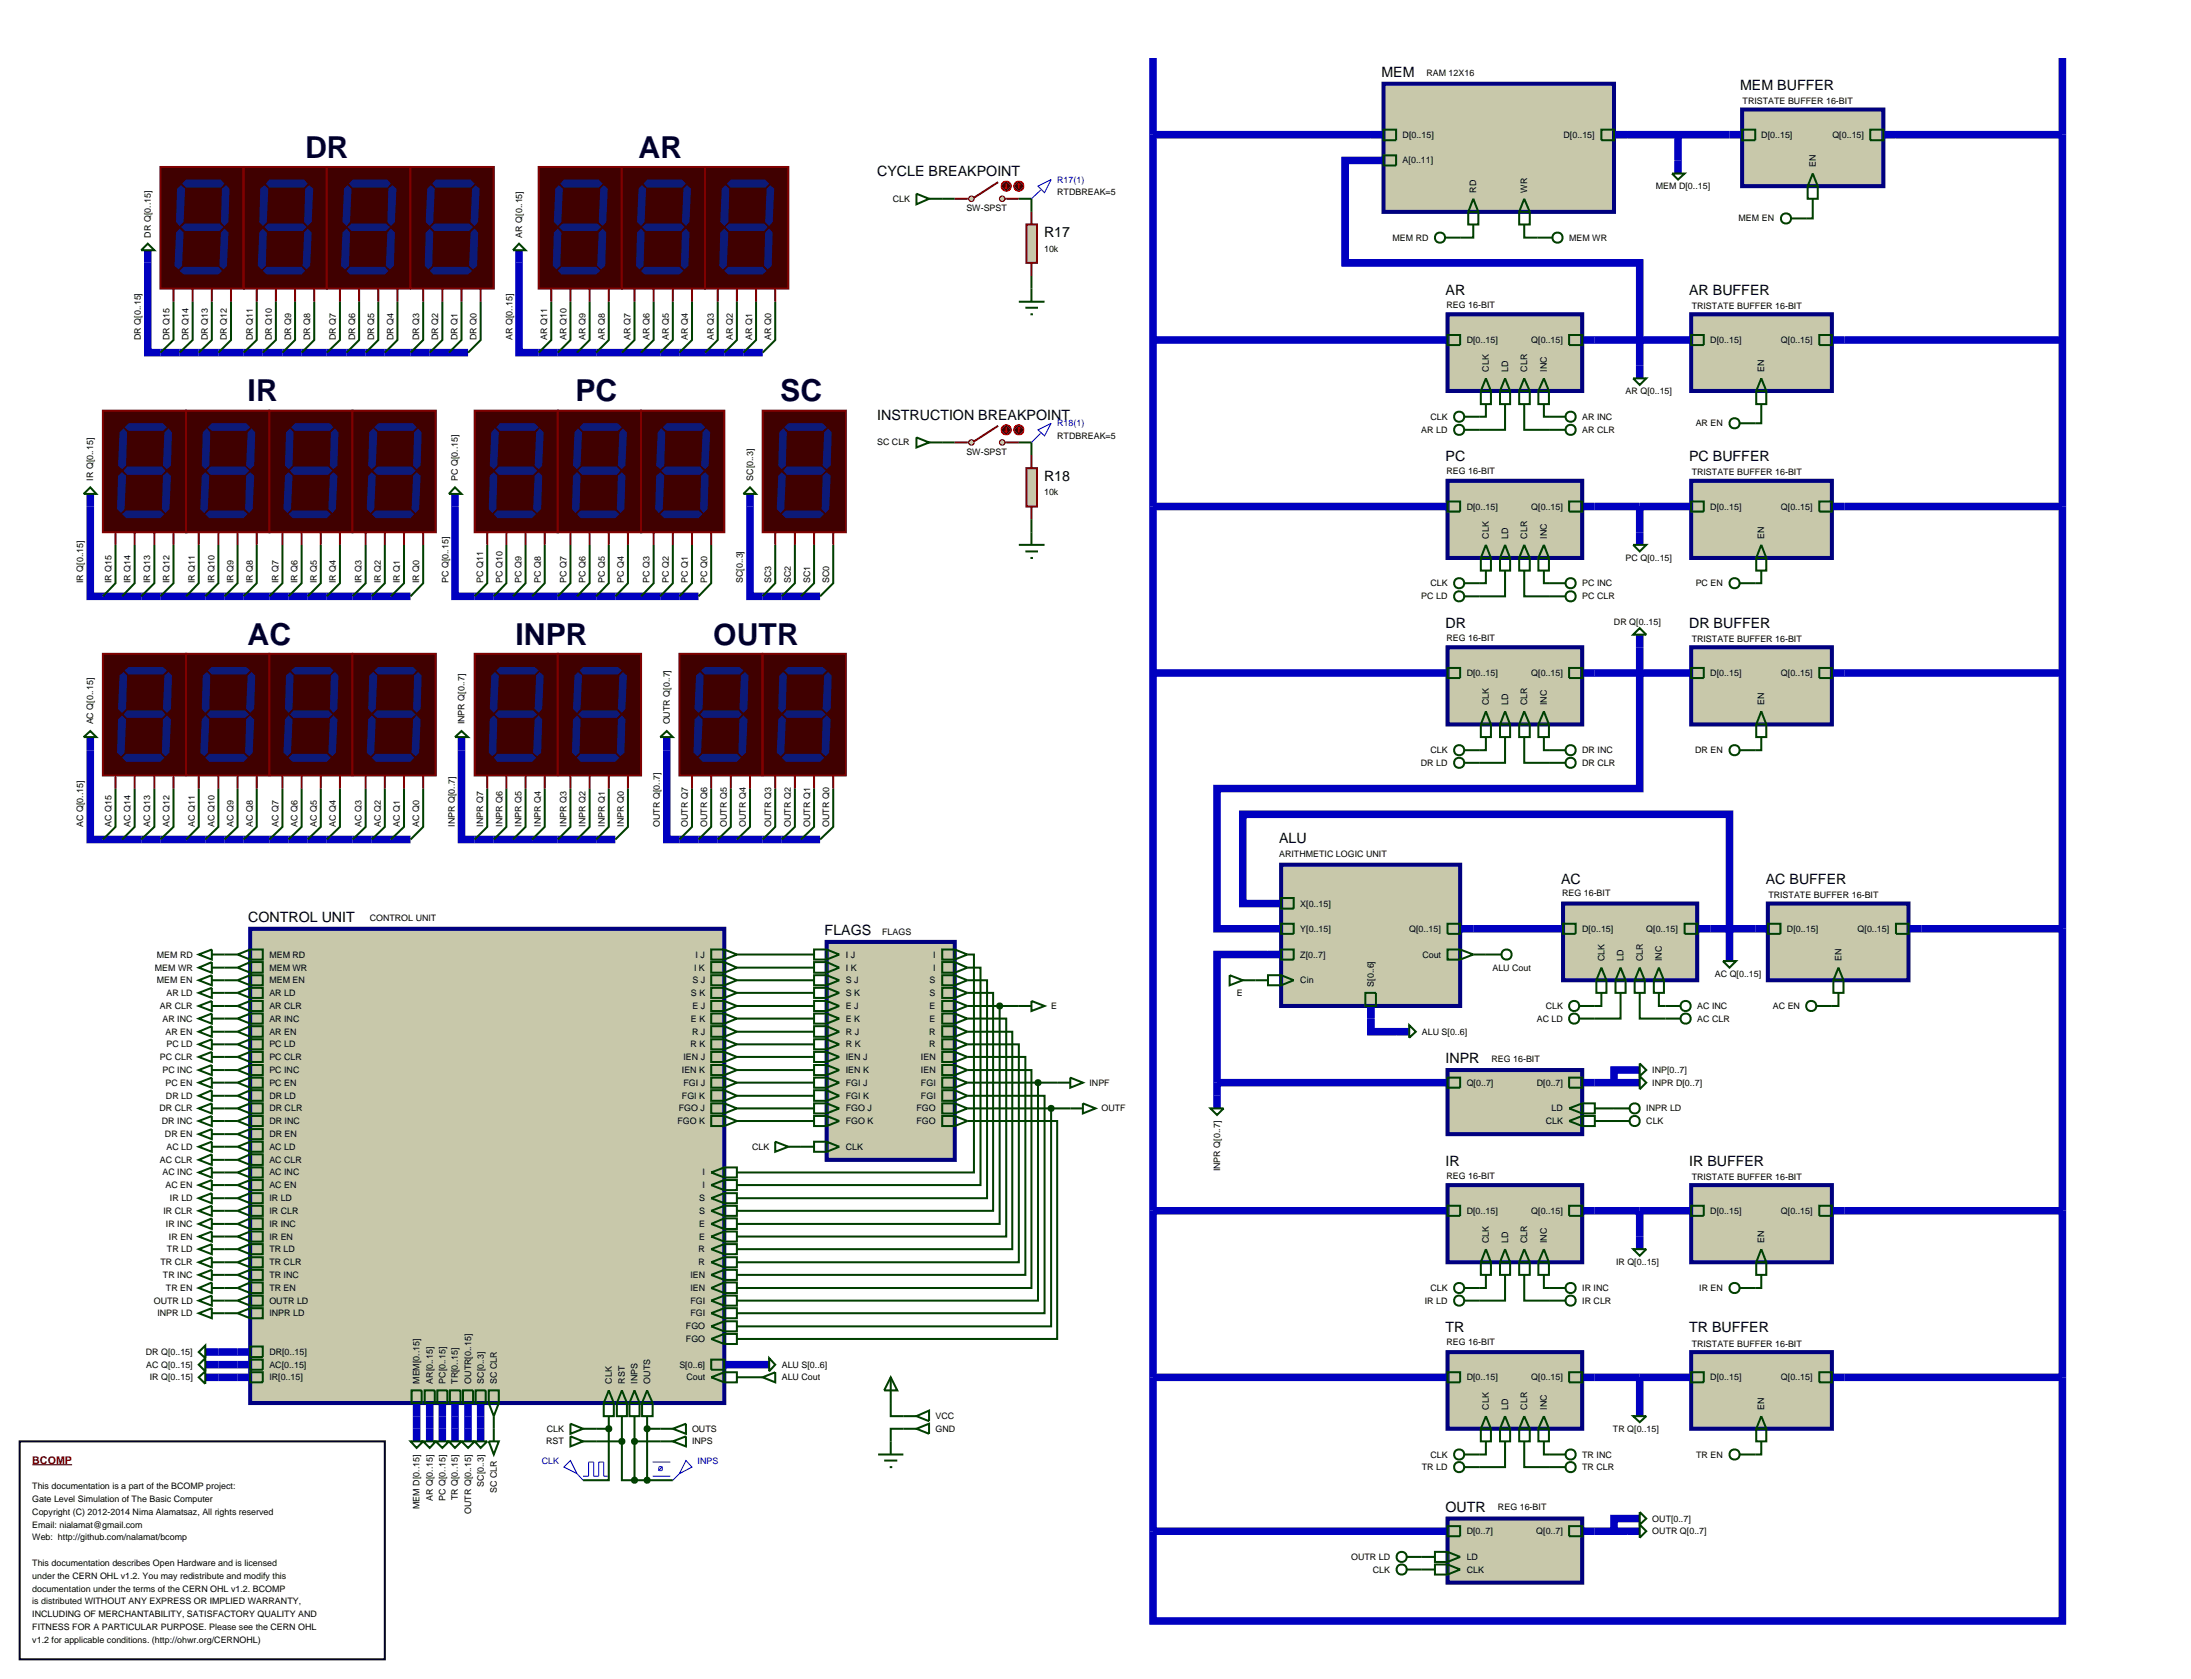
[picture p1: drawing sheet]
<svg xmlns="http://www.w3.org/2000/svg" width="434mm" height="333mm" viewBox="0 0 434 333" stroke-linecap="round" stroke-linejoin="round" font-family="sans-serif">
<defs><g id="words">
<g font-size="6" fill="#000040">
<text x="60.5" y="31.3">DR</text>
<text x="126.6" y="31.3">AR</text>
<text x="49.1" y="79.5">IR</text>
<text x="114.1" y="79.5">PC</text>
<text x="154.7" y="79.5">SC</text>
<text x="49.1" y="127.8">AC</text>
<text x="102.2" y="127.8">INPR</text>
<text x="141.4" y="127.8">OUTR</text>
</g>
<g font-size="2.8">
<text x="273.9" y="15.3">MEM</text>
<text x="345" y="17.8">MEM BUFFER</text>
<text x="173.9" y="35">CYCLE BREAKPOINT</text>
<text x="207" y="47.1">R17</text>
<text x="286.6" y="58.5">AR</text>
<text x="334.9" y="58.5">AR BUFFER</text>
<text x="173.9" y="83.3">INSTRUCTION BREAKPOINT</text>
<text x="207" y="95.4">R18</text>
<text x="286.6" y="91.5">PC</text>
<text x="334.9" y="91.5">PC BUFFER</text>
<text x="286.6" y="124.5">DR</text>
<text x="334.9" y="124.5">DR BUFFER</text>
<text x="253.6" y="167.1">ALU</text>
<text x="309.5" y="175.2">AC</text>
<text x="350.1" y="175.2">AC BUFFER</text>
<text x="49.2" y="182.8">CONTROL UNIT</text>
<text x="163.5" y="185.4">FLAGS</text>
<text x="286.6" y="210.8">INPR</text>
<text x="286.6" y="231.1">IR</text>
<text x="334.9" y="231.1">IR BUFFER</text>
<text x="286.6" y="264.1">TR</text>
<text x="334.9" y="264.1">TR BUFFER</text>
<text x="286.6" y="299.7">OUTR</text>
</g>
<text font-size="2.1" fill="#800000" x="6.4" y="290.1">BCOMP</text>
<g font-size="1.8">
<text x="282.8" y="15">RAM 12X16</text>
<text x="345.5" y="20.6">TRISTATE BUFFER 16-BIT</text>
<text x="278.1" y="27.3">D[0..15]</text>
<text x="310" y="27.3">D[0..15]</text>
<text x="349.2" y="27.3">D[0..15]</text>
<text x="363.3" y="27.3">Q[0..15]</text>
<text x="278.1" y="32.4">A[0..11]</text>
<text x="360" y="33.1" transform="rotate(-90 360 33.1)">EN</text>
<text x="177" y="40">CLK</text>
<text x="191.6" y="41.9">SW-SPST</text>
<text x="209.6" y="38.7">RTDBREAK=5</text>
<text x="292.7" y="38.2" transform="rotate(-90 292.7 38.2)">RD</text>
<text x="302.8" y="38.2" transform="rotate(-90 302.8 38.2)">WR</text>
<text x="328.3" y="37.5">MEM D[0..15]</text>
<text x="29.9" y="47.1" transform="rotate(-90 29.9 47.1)">DR Q[0..15]</text>
<text x="103.5" y="47.1" transform="rotate(-90 103.5 47.1)">AR Q[0..15]</text>
<text x="276.1" y="47.7">MEM RD</text>
<text x="311.1" y="47.7">MEM WR</text>
<text x="344.7" y="43.9">MEM EN</text>
<text x="207" y="49.9">10k</text>
<text x="286.8" y="61">REG 16-BIT</text>
<text x="335.4" y="61.2">TRISTATE BUFFER 16-BIT</text>
<text x="27.9" y="67.4" transform="rotate(-90 27.9 67.4)">DR Q[0..15]</text>
<text x="33.6" y="67.4" transform="rotate(-90 33.6 67.4)">DR Q15</text>
<text x="37.4" y="67.4" transform="rotate(-90 37.4 67.4)">DR Q14</text>
<text x="41.2" y="67.4" transform="rotate(-90 41.2 67.4)">DR Q13</text>
<text x="45" y="67.4" transform="rotate(-90 45 67.4)">DR Q12</text>
<text x="50.1" y="67.4" transform="rotate(-90 50.1 67.4)">DR Q11</text>
<text x="53.9" y="67.4" transform="rotate(-90 53.9 67.4)">DR Q10</text>
<text x="57.7" y="67.4" transform="rotate(-90 57.7 67.4)">DR Q9</text>
<text x="61.5" y="67.4" transform="rotate(-90 61.5 67.4)">DR Q8</text>
<text x="66.6" y="67.4" transform="rotate(-90 66.6 67.4)">DR Q7</text>
<text x="70.4" y="67.4" transform="rotate(-90 70.4 67.4)">DR Q6</text>
<text x="74.2" y="67.4" transform="rotate(-90 74.2 67.4)">DR Q5</text>
<text x="78" y="67.4" transform="rotate(-90 78 67.4)">DR Q4</text>
<text x="83.1" y="67.4" transform="rotate(-90 83.1 67.4)">DR Q3</text>
<text x="86.9" y="67.4" transform="rotate(-90 86.9 67.4)">DR Q2</text>
<text x="90.7" y="67.4" transform="rotate(-90 90.7 67.4)">DR Q1</text>
<text x="94.5" y="67.4" transform="rotate(-90 94.5 67.4)">DR Q0</text>
<text x="101.6" y="67.4" transform="rotate(-90 101.6 67.4)">AR Q[0..15]</text>
<text x="108.5" y="67.4" transform="rotate(-90 108.5 67.4)">AR Q11</text>
<text x="112.3" y="67.4" transform="rotate(-90 112.3 67.4)">AR Q10</text>
<text x="116.1" y="67.4" transform="rotate(-90 116.1 67.4)">AR Q9</text>
<text x="119.9" y="67.4" transform="rotate(-90 119.9 67.4)">AR Q8</text>
<text x="125" y="67.4" transform="rotate(-90 125 67.4)">AR Q7</text>
<text x="128.8" y="67.4" transform="rotate(-90 128.8 67.4)">AR Q6</text>
<text x="132.6" y="67.4" transform="rotate(-90 132.6 67.4)">AR Q5</text>
<text x="136.4" y="67.4" transform="rotate(-90 136.4 67.4)">AR Q4</text>
<text x="141.5" y="67.4" transform="rotate(-90 141.5 67.4)">AR Q3</text>
<text x="145.3" y="67.4" transform="rotate(-90 145.3 67.4)">AR Q2</text>
<text x="149.1" y="67.4" transform="rotate(-90 149.1 67.4)">AR Q1</text>
<text x="152.9" y="67.4" transform="rotate(-90 152.9 67.4)">AR Q0</text>
<text x="290.8" y="68">D[0..15]</text>
<text x="303.6" y="68">Q[0..15]</text>
<text x="339.1" y="68">D[0..15]</text>
<text x="353.1" y="68">Q[0..15]</text>
<text x="295.2" y="73.7" transform="rotate(-90 295.2 73.7)">CLK</text>
<text x="299" y="73.7" transform="rotate(-90 299 73.7)">LD</text>
<text x="302.8" y="73.7" transform="rotate(-90 302.8 73.7)">CLR</text>
<text x="306.7" y="73.7" transform="rotate(-90 306.7 73.7)">INC</text>
<text x="349.8" y="73.7" transform="rotate(-90 349.8 73.7)">EN</text>
<text x="283.6" y="83.2">CLK</text>
<text x="313.7" y="83.2">AR INC</text>
<text x="322.3" y="78.1">AR Q[0..15]</text>
<text x="173.9" y="88.3">SC CLR</text>
<text x="209.6" y="87">RTDBREAK=5</text>
<text x="281.8" y="85.8">AR LD</text>
<text x="313.7" y="85.8">AR CLR</text>
<text x="336.2" y="84.5">AR EN</text>
<text x="18.5" y="95.3" transform="rotate(-90 18.5 95.3)">IR Q[0..15]</text>
<text x="90.8" y="95.3" transform="rotate(-90 90.8 95.3)">PC Q[0..15]</text>
<text x="149.3" y="95.3" transform="rotate(-90 149.3 95.3)">SC[0..3]</text>
<text x="191.6" y="90.2">SW-SPST</text>
<text x="286.8" y="94">REG 16-BIT</text>
<text x="335.4" y="94.2">TRISTATE BUFFER 16-BIT</text>
<text x="207" y="98.2">10k</text>
<text x="290.8" y="101">D[0..15]</text>
<text x="303.6" y="101">Q[0..15]</text>
<text x="339.1" y="101">D[0..15]</text>
<text x="353.1" y="101">Q[0..15]</text>
<text x="295.2" y="106.8" transform="rotate(-90 295.2 106.8)">CLK</text>
<text x="299" y="106.8" transform="rotate(-90 299 106.8)">LD</text>
<text x="302.8" y="106.8" transform="rotate(-90 302.8 106.8)">CLR</text>
<text x="306.7" y="106.8" transform="rotate(-90 306.7 106.8)">INC</text>
<text x="349.8" y="106.8" transform="rotate(-90 349.8 106.8)">EN</text>
<text x="322.3" y="111.2">PC Q[0..15]</text>
<text x="16.5" y="115.6" transform="rotate(-90 16.5 115.6)">IR Q[0..15]</text>
<text x="22.1" y="115.6" transform="rotate(-90 22.1 115.6)">IR Q15</text>
<text x="25.9" y="115.6" transform="rotate(-90 25.9 115.6)">IR Q14</text>
<text x="29.8" y="115.6" transform="rotate(-90 29.8 115.6)">IR Q13</text>
<text x="33.6" y="115.6" transform="rotate(-90 33.6 115.6)">IR Q12</text>
<text x="38.6" y="115.6" transform="rotate(-90 38.6 115.6)">IR Q11</text>
<text x="42.5" y="115.6" transform="rotate(-90 42.5 115.6)">IR Q10</text>
<text x="46.3" y="115.6" transform="rotate(-90 46.3 115.6)">IR Q9</text>
<text x="50.1" y="115.6" transform="rotate(-90 50.1 115.6)">IR Q8</text>
<text x="55.2" y="115.6" transform="rotate(-90 55.2 115.6)">IR Q7</text>
<text x="59" y="115.6" transform="rotate(-90 59 115.6)">IR Q6</text>
<text x="62.8" y="115.6" transform="rotate(-90 62.8 115.6)">IR Q5</text>
<text x="66.6" y="115.6" transform="rotate(-90 66.6 115.6)">IR Q4</text>
<text x="71.7" y="115.6" transform="rotate(-90 71.7 115.6)">IR Q3</text>
<text x="75.5" y="115.6" transform="rotate(-90 75.5 115.6)">IR Q2</text>
<text x="79.3" y="115.6" transform="rotate(-90 79.3 115.6)">IR Q1</text>
<text x="83.1" y="115.6" transform="rotate(-90 83.1 115.6)">IR Q0</text>
<text x="88.9" y="115.6" transform="rotate(-90 88.9 115.6)">PC Q[0..15]</text>
<text x="95.8" y="115.6" transform="rotate(-90 95.8 115.6)">PC Q11</text>
<text x="99.6" y="115.6" transform="rotate(-90 99.6 115.6)">PC Q10</text>
<text x="103.4" y="115.6" transform="rotate(-90 103.4 115.6)">PC Q9</text>
<text x="107.2" y="115.6" transform="rotate(-90 107.2 115.6)">PC Q8</text>
<text x="112.3" y="115.6" transform="rotate(-90 112.3 115.6)">PC Q7</text>
<text x="116.1" y="115.6" transform="rotate(-90 116.1 115.6)">PC Q6</text>
<text x="119.9" y="115.6" transform="rotate(-90 119.9 115.6)">PC Q5</text>
<text x="123.7" y="115.6" transform="rotate(-90 123.7 115.6)">PC Q4</text>
<text x="128.8" y="115.6" transform="rotate(-90 128.8 115.6)">PC Q3</text>
<text x="132.6" y="115.6" transform="rotate(-90 132.6 115.6)">PC Q2</text>
<text x="136.4" y="115.6" transform="rotate(-90 136.4 115.6)">PC Q1</text>
<text x="140.2" y="115.6" transform="rotate(-90 140.2 115.6)">PC Q0</text>
<text x="147.3" y="115.6" transform="rotate(-90 147.3 115.6)">SC[0..3]</text>
<text x="152.9" y="115.6" transform="rotate(-90 152.9 115.6)">SC3</text>
<text x="156.8" y="115.6" transform="rotate(-90 156.8 115.6)">SC2</text>
<text x="160.6" y="115.6" transform="rotate(-90 160.6 115.6)">SC1</text>
<text x="164.4" y="115.6" transform="rotate(-90 164.4 115.6)">SC0</text>
<text x="281.8" y="118.8">PC LD</text>
<text x="283.6" y="116.2">CLK</text>
<text x="313.7" y="118.8">PC CLR</text>
<text x="313.7" y="116.2">PC INC</text>
<text x="336.2" y="116.2">PC EN</text>
<text x="320" y="123.9">DR Q[0..15]</text>
<text x="286.8" y="127">REG 16-BIT</text>
<text x="335.4" y="127.3">TRISTATE BUFFER 16-BIT</text>
<text x="290.8" y="134">D[0..15]</text>
<text x="303.6" y="134">Q[0..15]</text>
<text x="339.1" y="134">D[0..15]</text>
<text x="353.1" y="134">Q[0..15]</text>
<text x="18.5" y="143.6" transform="rotate(-90 18.5 143.6)">AC Q[0..15]</text>
<text x="92.1" y="143.6" transform="rotate(-90 92.1 143.6)">INPR Q[0..7]</text>
<text x="132.8" y="143.6" transform="rotate(-90 132.8 143.6)">OUTR Q[0..7]</text>
<text x="295.2" y="139.8" transform="rotate(-90 295.2 139.8)">CLK</text>
<text x="299" y="139.8" transform="rotate(-90 299 139.8)">LD</text>
<text x="302.8" y="139.8" transform="rotate(-90 302.8 139.8)">CLR</text>
<text x="306.7" y="139.8" transform="rotate(-90 306.7 139.8)">INC</text>
<text x="349.8" y="139.8" transform="rotate(-90 349.8 139.8)">EN</text>
<text x="283.6" y="149.3">CLK</text>
<text x="313.7" y="149.3">DR INC</text>
<text x="336.1" y="149.3">DR EN</text>
<text x="281.7" y="151.8">DR LD</text>
<text x="313.7" y="151.8">DR CLR</text>
<text x="16.5" y="163.9" transform="rotate(-90 16.5 163.9)">AC Q[0..15]</text>
<text x="22.1" y="163.9" transform="rotate(-90 22.1 163.9)">AC Q15</text>
<text x="25.9" y="163.9" transform="rotate(-90 25.9 163.9)">AC Q14</text>
<text x="29.8" y="163.9" transform="rotate(-90 29.8 163.9)">AC Q13</text>
<text x="33.6" y="163.9" transform="rotate(-90 33.6 163.9)">AC Q12</text>
<text x="38.6" y="163.9" transform="rotate(-90 38.6 163.9)">AC Q11</text>
<text x="42.5" y="163.9" transform="rotate(-90 42.5 163.9)">AC Q10</text>
<text x="46.3" y="163.9" transform="rotate(-90 46.3 163.9)">AC Q9</text>
<text x="50.1" y="163.9" transform="rotate(-90 50.1 163.9)">AC Q8</text>
<text x="55.2" y="163.9" transform="rotate(-90 55.2 163.9)">AC Q7</text>
<text x="59" y="163.9" transform="rotate(-90 59 163.9)">AC Q6</text>
<text x="62.8" y="163.9" transform="rotate(-90 62.8 163.9)">AC Q5</text>
<text x="66.6" y="163.9" transform="rotate(-90 66.6 163.9)">AC Q4</text>
<text x="71.7" y="163.9" transform="rotate(-90 71.7 163.9)">AC Q3</text>
<text x="75.5" y="163.9" transform="rotate(-90 75.5 163.9)">AC Q2</text>
<text x="79.3" y="163.9" transform="rotate(-90 79.3 163.9)">AC Q1</text>
<text x="83.1" y="163.9" transform="rotate(-90 83.1 163.9)">AC Q0</text>
<text x="90.2" y="163.9" transform="rotate(-90 90.2 163.9)">INPR Q[0..7]</text>
<text x="95.8" y="163.9" transform="rotate(-90 95.8 163.9)">INPR Q7</text>
<text x="99.6" y="163.9" transform="rotate(-90 99.6 163.9)">INPR Q6</text>
<text x="103.4" y="163.9" transform="rotate(-90 103.4 163.9)">INPR Q5</text>
<text x="107.2" y="163.9" transform="rotate(-90 107.2 163.9)">INPR Q4</text>
<text x="112.3" y="163.9" transform="rotate(-90 112.3 163.9)">INPR Q3</text>
<text x="116.1" y="163.9" transform="rotate(-90 116.1 163.9)">INPR Q2</text>
<text x="119.9" y="163.9" transform="rotate(-90 119.9 163.9)">INPR Q1</text>
<text x="123.7" y="163.9" transform="rotate(-90 123.7 163.9)">INPR Q0</text>
<text x="130.8" y="163.9" transform="rotate(-90 130.8 163.9)">OUTR Q[0..7]</text>
<text x="136.4" y="163.9" transform="rotate(-90 136.4 163.9)">OUTR Q7</text>
<text x="140.2" y="163.9" transform="rotate(-90 140.2 163.9)">OUTR Q6</text>
<text x="144.1" y="163.9" transform="rotate(-90 144.1 163.9)">OUTR Q5</text>
<text x="147.9" y="163.9" transform="rotate(-90 147.9 163.9)">OUTR Q4</text>
<text x="152.9" y="163.9" transform="rotate(-90 152.9 163.9)">OUTR Q3</text>
<text x="156.8" y="163.9" transform="rotate(-90 156.8 163.9)">OUTR Q2</text>
<text x="160.6" y="163.9" transform="rotate(-90 160.6 163.9)">OUTR Q1</text>
<text x="164.4" y="163.9" transform="rotate(-90 164.4 163.9)">OUTR Q0</text>
<text x="253.6" y="169.8">ARITHMETIC LOGIC UNIT</text>
<text x="257.8" y="179.7">X[0..15]</text>
<text x="309.7" y="177.7">REG 16-BIT</text>
<text x="350.6" y="178">TRISTATE BUFFER 16-BIT</text>
<text x="73.3" y="182.5">CONTROL UNIT</text>
<text x="174.9" y="185.3">FLAGS</text>
<text x="257.8" y="184.7">Y[0..15]</text>
<text x="279.4" y="184.7">Q[0..15]</text>
<text x="313.7" y="184.7">D[0..15]</text>
<text x="326.4" y="184.7">Q[0..15]</text>
<text x="354.3" y="184.7">D[0..15]</text>
<text x="368.3" y="184.7">Q[0..15]</text>
<text x="31.1" y="189.8">MEM RD</text>
<text x="53.4" y="189.8">MEM RD</text>
<text x="137.9" y="189.8">I J</text>
<text x="167.7" y="189.8">I J</text>
<text x="185" y="189.8">I</text>
<text x="257.8" y="189.8">Z[0..7]</text>
<text x="282" y="189.8">Cout</text>
<text x="318.1" y="190.5" transform="rotate(-90 318.1 190.5)">CLK</text>
<text x="321.9" y="190.5" transform="rotate(-90 321.9 190.5)">LD</text>
<text x="325.7" y="190.5" transform="rotate(-90 325.7 190.5)">CLR</text>
<text x="329.5" y="190.5" transform="rotate(-90 329.5 190.5)">INC</text>
<text x="365.1" y="190.5" transform="rotate(-90 365.1 190.5)">EN</text>
<text x="30.7" y="192.4">MEM WR</text>
<text x="31.1" y="194.9">MEM EN</text>
<text x="33" y="197.4">AR LD</text>
<text x="53.4" y="192.4">MEM WR</text>
<text x="53.4" y="194.9">MEM EN</text>
<text x="53.4" y="197.4">AR LD</text>
<text x="137" y="197.4">S K</text>
<text x="137.3" y="194.9">S J</text>
<text x="137.6" y="192.4">I K</text>
<text x="167.7" y="192.4">I K</text>
<text x="167.7" y="194.9">S J</text>
<text x="167.7" y="197.4">S K</text>
<text x="184.3" y="194.9">S</text>
<text x="184.3" y="197.4">S</text>
<text x="185" y="192.4">I</text>
<text x="245.2" y="197.4">E</text>
<text x="257.8" y="194.9">Cin</text>
<text x="272.4" y="195.6" transform="rotate(-90 272.4 195.6)">S[0..6]</text>
<text x="295.9" y="192.4">ALU Cout</text>
<text x="340" y="193.6">AC Q[0..15]</text>
<text x="31.7" y="200">AR CLR</text>
<text x="32.2" y="202.5">AR INC</text>
<text x="53.4" y="200">AR CLR</text>
<text x="53.4" y="202.5">AR INC</text>
<text x="137" y="202.5">E K</text>
<text x="137.3" y="200">E J</text>
<text x="167.7" y="200">E J</text>
<text x="167.7" y="202.5">E K</text>
<text x="184.3" y="200">E</text>
<text x="184.3" y="202.5">E</text>
<text x="208.4" y="200">E</text>
<text x="304.7" y="202.5">AC LD</text>
<text x="306.5" y="200">CLK</text>
<text x="336.5" y="202.5">AC CLR</text>
<text x="336.5" y="200">AC INC</text>
<text x="351.5" y="200">AC EN</text>
<text x="32.8" y="205.1">AR EN</text>
<text x="33" y="207.6">PC LD</text>
<text x="53.4" y="205.1">AR EN</text>
<text x="53.4" y="207.6">PC LD</text>
<text x="136.9" y="207.6">R K</text>
<text x="137.2" y="205.1">R J</text>
<text x="167.7" y="205.1">R J</text>
<text x="167.7" y="207.6">R K</text>
<text x="184.2" y="205.1">R</text>
<text x="184.2" y="207.6">R</text>
<text x="281.9" y="205.1">ALU S[0..6]</text>
<text x="31.7" y="210.1">PC CLR</text>
<text x="32.2" y="212.7">PC INC</text>
<text x="32.8" y="215.2">PC EN</text>
<text x="53.4" y="210.1">PC CLR</text>
<text x="53.4" y="212.7">PC INC</text>
<text x="53.4" y="215.2">PC EN</text>
<text x="135.2" y="212.7">IEN K</text>
<text x="135.5" y="210.1">IEN J</text>
<text x="135.5" y="215.2">FGI J</text>
<text x="167.7" y="210.1">IEN J</text>
<text x="167.7" y="212.7">IEN K</text>
<text x="167.7" y="215.2">FGI J</text>
<text x="182.6" y="210.1">IEN</text>
<text x="182.6" y="212.7">IEN</text>
<text x="182.6" y="215.2">FGI</text>
<text x="216" y="215.2">INPF</text>
<text x="290.8" y="215.2">Q[0..7]</text>
<text x="295.7" y="210.5">REG 16-BIT</text>
<text x="304.7" y="215.2">D[0..7]</text>
<text x="327.6" y="215.2">INPR D[0..7]</text>
<text x="327.6" y="212.7">INP[0..7]</text>
<text x="31.6" y="220.3">DR CLR</text>
<text x="32.9" y="217.8">DR LD</text>
<text x="53.4" y="217.8">DR LD</text>
<text x="53.4" y="220.3">DR CLR</text>
<text x="134.6" y="220.3">FGO J</text>
<text x="135.2" y="217.8">FGI K</text>
<text x="167.7" y="217.8">FGI K</text>
<text x="167.7" y="220.3">FGO J</text>
<text x="181.7" y="220.3">FGO</text>
<text x="182.6" y="217.8">FGI</text>
<text x="218.4" y="220.3">OUTF</text>
<text x="307.6" y="220.3">LD</text>
<text x="326.4" y="220.3">INPR LD</text>
<text x="32.1" y="222.8">DR INC</text>
<text x="32.7" y="225.4">DR EN</text>
<text x="33" y="227.9">AC LD</text>
<text x="53.4" y="227.9">AC LD</text>
<text x="53.4" y="222.8">DR INC</text>
<text x="53.4" y="225.4">DR EN</text>
<text x="134.3" y="222.8">FGO K</text>
<text x="149.1" y="227.9">CLK</text>
<text x="167.7" y="222.8">FGO K</text>
<text x="167.7" y="227.9">CLK</text>
<text x="181.7" y="222.8">FGO</text>
<text x="306.5" y="222.8">CLK</text>
<text x="326.4" y="222.8">CLK</text>
<text x="31.7" y="230.5">AC CLR</text>
<text x="32.2" y="233">AC INC</text>
<text x="53.4" y="230.5">AC CLR</text>
<text x="53.4" y="233">AC INC</text>
<text x="139.3" y="233">I</text>
<text x="241.9" y="232.2" transform="rotate(-90 241.9 232.2)">INPR Q[0..7]</text>
<text x="286.8" y="233.6">REG 16-BIT</text>
<text x="335.4" y="233.8">TRISTATE BUFFER 16-BIT</text>
<text x="32.8" y="235.5">AC EN</text>
<text x="33.7" y="238.1">IR LD</text>
<text x="53.4" y="235.5">AC EN</text>
<text x="53.4" y="238.1">IR LD</text>
<text x="138.6" y="238.1">S</text>
<text x="139.3" y="235.5">I</text>
<text x="32.4" y="240.6">IR CLR</text>
<text x="32.9" y="243.2">IR INC</text>
<text x="33.5" y="245.7">IR EN</text>
<text x="53.4" y="240.6">IR CLR</text>
<text x="53.4" y="243.2">IR INC</text>
<text x="53.4" y="245.7">IR EN</text>
<text x="138.6" y="240.6">S</text>
<text x="138.6" y="243.2">E</text>
<text x="138.6" y="245.7">E</text>
<text x="290.8" y="240.6">D[0..15]</text>
<text x="303.6" y="240.6">Q[0..15]</text>
<text x="339.1" y="240.6">D[0..15]</text>
<text x="353.1" y="240.6">Q[0..15]</text>
<text x="31.8" y="250.8">TR CLR</text>
<text x="33.1" y="248.2">TR LD</text>
<text x="53.4" y="248.2">TR LD</text>
<text x="53.4" y="250.8">TR CLR</text>
<text x="138.5" y="248.2">R</text>
<text x="138.5" y="250.8">R</text>
<text x="295.2" y="246.4" transform="rotate(-90 295.2 246.4)">CLK</text>
<text x="299" y="246.4" transform="rotate(-90 299 246.4)">LD</text>
<text x="302.8" y="246.4" transform="rotate(-90 302.8 246.4)">CLR</text>
<text x="306.7" y="246.4" transform="rotate(-90 306.7 246.4)">INC</text>
<text x="320.4" y="250.8">IR Q[0..15]</text>
<text x="349.8" y="246.4" transform="rotate(-90 349.8 246.4)">EN</text>
<text x="32.3" y="253.3">TR INC</text>
<text x="32.9" y="255.9">TR EN</text>
<text x="53.4" y="253.3">TR INC</text>
<text x="53.4" y="255.9">TR EN</text>
<text x="136.9" y="253.3">IEN</text>
<text x="136.9" y="255.9">IEN</text>
<text x="283.6" y="255.9">CLK</text>
<text x="313.7" y="255.9">IR INC</text>
<text x="336.9" y="255.9">IR EN</text>
<text x="30.5" y="258.4">OUTR LD</text>
<text x="31.2" y="260.9">INPR LD</text>
<text x="53.4" y="258.4">OUTR LD</text>
<text x="53.4" y="260.9">INPR LD</text>
<text x="136" y="263.5">FGO</text>
<text x="136.9" y="258.4">FGI</text>
<text x="136.9" y="260.9">FGI</text>
<text x="282.5" y="258.4">IR LD</text>
<text x="313.7" y="258.4">IR CLR</text>
<text x="28.9" y="268.6">DR Q[0..15]</text>
<text x="53.4" y="268.6">DR[0..15]</text>
<text x="136" y="266">FGO</text>
<text x="286.8" y="266.6">REG 16-BIT</text>
<text x="335.4" y="266.9">TRISTATE BUFFER 16-BIT</text>
<text x="29" y="271.1">AC Q[0..15]</text>
<text x="29.7" y="273.6">IR Q[0..15]</text>
<text x="53.4" y="271.1">AC[0..15]</text>
<text x="53.4" y="273.6">IR[0..15]</text>
<text x="83.2" y="274.3" transform="rotate(-90 83.2 274.3)">MEM[0..15]</text>
<text x="85.8" y="274.3" transform="rotate(-90 85.8 274.3)">AR[0..15]</text>
<text x="88.3" y="274.3" transform="rotate(-90 88.3 274.3)">PC[0..15]</text>
<text x="90.8" y="274.3" transform="rotate(-90 90.8 274.3)">TR[0..15]</text>
<text x="93.4" y="274.3" transform="rotate(-90 93.4 274.3)">OUTR[0..15]</text>
<text x="95.9" y="274.3" transform="rotate(-90 95.9 274.3)">SC[0..3]</text>
<text x="98.5" y="274.3" transform="rotate(-90 98.5 274.3)">SC CLR</text>
<text x="121.3" y="274.3" transform="rotate(-90 121.3 274.3)">CLK</text>
<text x="123.9" y="274.3" transform="rotate(-90 123.9 274.3)">RST</text>
<text x="126.4" y="274.3" transform="rotate(-90 126.4 274.3)">INPS</text>
<text x="128.9" y="274.3" transform="rotate(-90 128.9 274.3)">OUTS</text>
<text x="134.7" y="271.1">S[0..6]</text>
<text x="136.1" y="273.6">Cout</text>
<text x="155" y="271.1">ALU S[0..6]</text>
<text x="155" y="273.6">ALU Cout</text>
<text x="290.8" y="273.6">D[0..15]</text>
<text x="303.6" y="273.6">Q[0..15]</text>
<text x="339.1" y="273.6">D[0..15]</text>
<text x="353.1" y="273.6">Q[0..15]</text>
<text x="185.5" y="281.3">VCC</text>
<text x="295.2" y="279.4" transform="rotate(-90 295.2 279.4)">CLK</text>
<text x="299" y="279.4" transform="rotate(-90 299 279.4)">LD</text>
<text x="302.8" y="279.4" transform="rotate(-90 302.8 279.4)">CLR</text>
<text x="306.7" y="279.4" transform="rotate(-90 306.7 279.4)">INC</text>
<text x="349.8" y="279.4" transform="rotate(-90 349.8 279.4)">EN</text>
<text x="108.3" y="286.3">RST</text>
<text x="108.4" y="283.8">CLK</text>
<text x="137.2" y="286.3">INPS</text>
<text x="137.2" y="283.8">OUTS</text>
<text x="185.5" y="283.8">GND</text>
<text x="319.8" y="283.8">TR Q[0..15]</text>
<text x="281.9" y="291.4">TR LD</text>
<text x="283.6" y="288.9">CLK</text>
<text x="313.7" y="291.4">TR CLR</text>
<text x="313.7" y="288.9">TR INC</text>
<text x="336.3" y="288.9">TR EN</text>
<text x="6.4" y="295.2">This documentation is a part of the BCOMP project:</text>
<text x="6.4" y="297.7">Gate Level Simulation of The Basic Computer</text>
<text x="83.2" y="299.1" transform="rotate(-90 83.2 299.1)">MEM D[0..15]</text>
<text x="85.8" y="297.5" transform="rotate(-90 85.8 297.5)">AR Q[0..15]</text>
<text x="88.3" y="297.5" transform="rotate(-90 88.3 297.5)">PC Q[0..15]</text>
<text x="90.8" y="297.4" transform="rotate(-90 90.8 297.4)">TR Q[0..15]</text>
<text x="95.9" y="294.7" transform="rotate(-90 95.9 294.7)">SC[0..3]</text>
<text x="98.5" y="296" transform="rotate(-90 98.5 296)">SC CLR</text>
<text x="297" y="299.4">REG 16-BIT</text>
<text x="6.4" y="300.2">Copyright (C) 2012-2014 Nima Alamatsaz, All rights reserved</text>
<text x="6.4" y="302.8">Email: nialamat@gmail.com</text>
<text x="6.4" y="305.3">Web: http://github.com/nalamat/bcomp</text>
<text x="93.4" y="300.1" transform="rotate(-90 93.4 300.1)">OUTR Q[0..15]</text>
<text x="290.8" y="304.1">D[0..7]</text>
<text x="304.6" y="304.1">Q[0..7]</text>
<text x="327.6" y="304.1">OUTR Q[0..7]</text>
<text x="327.6" y="301.6">OUT[0..7]</text>
<text x="6.4" y="310.4">This documentation describes Open Hardware and is licensed</text>
<text x="267.9" y="309.2">OUTR LD</text>
<text x="272.2" y="311.7">CLK</text>
<text x="290.8" y="311.7">CLK</text>
<text x="290.8" y="309.2">LD</text>
<text x="6.4" y="312.9">under the CERN OHL v1.2. You may redistribute and modify this</text>
<text x="6.4" y="315.5">documentation under the terms of the CERN OHL v1.2. BCOMP</text>
<text x="6.4" y="318">is distributed WITHOUT ANY EXPRESS OR IMPLIED WARRANTY,</text>
<text x="6.4" y="320.6">INCLUDING OF MERCHANTABILITY, SATISFACTORY QUALITY AND</text>
<text x="6.4" y="323.1">FITNESS FOR A PARTICULAR PURPOSE. Please see the CERN OHL</text>
<text x="6.4" y="325.6">v1.2 for applicable conditions. (http://ohwr.org/CERNOHL)</text>
</g>
<g font-size="1.8" fill="#0000c0">
<text x="209.6" y="36.2">R17(1)</text>
<text x="209.6" y="84.5">R18(1)</text>
<text x="107.4" y="290.1">CLK</text>
<text x="138.3" y="290.1">INPS</text>
</g>
</g></defs>
<g fill="none" stroke="#0000c0" stroke-width="1.5" stroke-linecap="butt">
<path d="M228.6 11.5v292M408.9 11.5v261.5M228.6 26.7h43.2M271.8 31.8h-5.1v20.3h58.4v20.4M322.6 26.7h20.3M332.7 26.7v5.1M375.9 26.7h33M29.3 52.1v17.8h63.5M102.9 52.1v17.8h48.3M228.6 67.4h55.9M316.2 67.4h16.5M365.7 67.4h43.2"/>
<path d="M17.9 100.4v17.8h63.5M90.2 100.4v17.8h48.3M148.7 100.4v17.8h13.9M228.6 100.4h55.9M316.2 100.4h16.5M325.1 100.4v5.1M365.7 100.4h43.2M228.6 133.4h55.9M316.2 133.4h16.5M325.1 128.3v28h-83.8v27.8h10.1M365.7 133.4h43.2M17.9 148.7v17.7h63.5"/>
<path d="M91.5 148.7v17.7h30.5M132.2 148.7v17.7h30.4M251.4 179.1h-5v-17.7h96.5v26.5M251.4 189.2h-10.1v25.4M292.1 184.1h15.2M339.1 184.1h8.9M381 184.1h27.9M241.3 214.6h43.2M241.3 214.6v2.6M271.8 201.9v2.6h5M316.2 214.6h6.4M322.6 212.1h-2.6v2.5"/>
<path d="M228.6 240h55.9M316.2 240h16.5M325.1 240v5.1M365.7 240h43.2M43.3 273h3.8M43.3 270.5h3.8M43.3 268h3.8M146.1 270.5h3.8M228.6 273h55.9M316.2 273h16.5M325.1 273v5.1M365.7 273h43.2"/>
<path d="M408.9 273v48.3h-180.3v-17.8M82.6 280.7v2.5M85.2 280.7v2.5M87.7 280.7v2.5M90.2 280.7v2.5M92.8 280.7v2.5M95.3 280.7v2.5M228.6 303.5h55.9M316.2 303.5h6.4M322.6 301h-2.6v2.5"/>
</g>
<g fill="none" stroke="#004000" stroke-width=".4">
<path d="M186.8 39.4h2.5M202 39.4h2.5v2.6M359.4 39.4v3.9h-1.3M34.4 59.8v7.6l-2.6 2.5M38.2 59.8v7.6l-2.6 2.5M42 59.8v7.6l-2.6 2.5M45.8 59.8v7.6l-2.5 2.5M50.9 59.8v7.6l-2.6 2.5M54.7 59.8v7.6l-2.6 2.5M58.5 59.8v7.6l-2.5 2.5M62.3 59.8v7.6l-2.5 2.5M67.4 59.8v7.6l-2.6 2.5"/>
<path d="M71.2 59.8v7.6l-2.5 2.5M75 59.8v7.6l-2.5 2.5M78.8 59.8v7.6l-2.5 2.5M83.9 59.8v7.6l-2.5 2.5M87.7 59.8v7.6l-2.5 2.5M91.5 59.8v7.6l-2.5 2.5M95.3 59.8v7.6l-2.5 2.5M109.3 59.8v7.6l-2.5 2.5M113.1 59.8v7.6l-2.5 2.5M116.9 59.8v7.6l-2.5 2.5M120.7 59.8v7.6l-2.5 2.5M125.8 59.8v7.6l-2.5 2.5"/>
<path d="M129.6 59.8v7.6l-2.5 2.5M133.4 59.8v7.6l-2.5 2.5M137.2 59.8v7.6l-2.5 2.5M142.3 59.8v7.6l-2.5 2.5M146.1 59.8v7.6l-2.5 2.5M149.9 59.8v7.6l-2.5 2.5M153.7 59.8v7.6l-2.5 2.5M204.5 54.7v2.5M292.1 44.5v2.6h-2.6M302.2 44.5v2.6h2.6M186.8 87.7h2.5M202 87.7h2.5v2.5"/>
<path d="M294.6 80.1v2.5h-1.2M298.4 80.1v5.1h-5M302.2 80.1v5.1h5.1M306.1 80.1v2.5h1.2M349.2 80.1v3.8h-1.2M22.9 108v7.6l-2.5 2.6M26.7 108v7.6l-2.5 2.6M30.6 108v7.6l-2.6 2.6M34.4 108v7.6l-2.6 2.6M39.4 108v7.6l-2.5 2.6M43.3 108v7.6l-2.6 2.6M47.1 108v7.6l-2.6 2.6"/>
<path d="M50.9 108v7.6l-2.6 2.6M56 108v7.6l-2.6 2.6M59.8 108v7.6l-2.6 2.6M63.6 108v7.6l-2.6 2.6M67.4 108v7.6l-2.6 2.6M72.5 108v7.6l-2.6 2.6M76.3 108v7.6l-2.6 2.6M80.1 108v7.6l-2.6 2.6M83.9 108v7.6l-2.5 2.6M96.6 108v7.6l-2.5 2.6M100.4 108v7.6l-2.5 2.6M104.2 108v7.6l-2.5 2.6"/>
<path d="M108 108v7.6l-2.5 2.6M113.1 108v7.6l-2.5 2.6M116.9 108v7.6l-2.5 2.6M120.7 108v7.6l-2.5 2.6M124.5 108v7.6l-2.5 2.6M129.6 108v7.6l-2.5 2.6M133.4 108v7.6l-2.5 2.6M137.2 108v7.6l-2.5 2.6M141 108v7.6l-2.5 2.6M153.7 108v7.6l-2.5 2.6M157.6 108v7.6l-2.6 2.6M161.4 108v7.6l-2.6 2.6"/>
<path d="M165.2 108v7.6l-2.6 2.6M204.5 102.9v2.6M294.6 113.1v2.5h-1.2M298.4 113.1v5.1h-5M302.2 113.1v5.1h5.1M306.1 113.1v2.5h1.2M349.2 113.1v2.5h-1.2M22.9 156.3v7.6l-2.5 2.5M26.7 156.3v7.6l-2.5 2.5M30.6 156.3v7.6l-2.6 2.5M34.4 156.3v7.6l-2.6 2.5M39.4 156.3v7.6l-2.5 2.5"/>
<path d="M43.3 156.3v7.6l-2.6 2.5M47.1 156.3v7.6l-2.6 2.5M50.9 156.3v7.6l-2.6 2.5M56 156.3v7.6l-2.6 2.5M59.8 156.3v7.6l-2.6 2.5M63.6 156.3v7.6l-2.6 2.5M67.4 156.3v7.6l-2.6 2.5M72.5 156.3v7.6l-2.6 2.5M76.3 156.3v7.6l-2.6 2.5M80.1 156.3v7.6l-2.6 2.5M83.9 156.3v7.6l-2.5 2.5M96.6 156.3v7.6l-2.5 2.5"/>
<path d="M100.4 156.3v7.6l-2.5 2.5M104.2 156.3v7.6l-2.5 2.5M108 156.3v7.6l-2.5 2.5M113.1 156.3v7.6l-2.5 2.5M116.9 156.3v7.6l-2.5 2.5M120.7 156.3v7.6l-2.5 2.5M124.5 156.3v7.6l-2.5 2.5M137.2 156.3v7.6l-2.5 2.5M141 156.3v7.6l-2.5 2.5M144.9 156.3v7.6l-2.6 2.5M148.7 156.3v7.6l-2.6 2.5M153.7 156.3v7.6l-2.5 2.5"/>
<path d="M157.6 156.3v7.6l-2.6 2.5M161.4 156.3v7.6l-2.6 2.5M165.2 156.3v7.6l-2.6 2.5M294.6 146.1v2.6h-1.2M298.4 146.1v5.1h-5M302.2 146.1v5.1h5.1M306.1 146.1v2.6h1.2M349.2 146.1v2.6h-1.2M44.5 189.2h2.6M44.5 191.8h2.6M44.5 194.3h2.6M44.5 196.8h2.6"/>
<path d="M44.5 199.4h2.6M146.1 189.2h15.3M146.1 191.8h15.3M146.1 194.3h15.3M146.1 196.8h15.3M146.1 199.4h15.3M191.8 189.2h1.3v43.2h-47M191.8 191.8h2.6v43.1h-48.3M191.8 194.3h3.9v43.2h-49.6M191.8 196.8h5.1v43.2h-50.8M191.8 199.4h10.2M198.2 199.4v43.2h-52.1"/>
<path d="M248.9 194.3h2.5M292.1 189.2h2.5M317.5 196.8v2.6h-1.3M321.3 196.8v5.1h-5.1M325.1 196.8v5.1h5.1M328.9 196.8v2.6h1.3M364.5 196.8v2.6h-1.3M44.5 219.7h2.6M44.5 201.9h2.6M44.5 204.5h2.6M44.5 207h2.6M44.5 209.5h2.6"/>
<path d="M44.5 212.1h2.6M44.5 214.6h2.6M44.5 217.2h2.6M146.1 219.7h15.3M146.1 201.9h15.3M146.1 204.5h15.3M146.1 207h15.3M146.1 209.5h15.3M146.1 212.1h15.3M146.1 214.6h15.3M146.1 217.2h15.3M191.8 201.9h7.7v43.2h-53.4"/>
<path d="M191.8 204.5h8.9v43.1h-54.6M191.8 207h10.2v43.2h-55.9M191.8 209.5h11.5v43.2h-57.2M191.8 212.1h12.7v43.2h-58.4M191.8 217.2h15.3v43.1h-61M191.8 219.7h20.4M191.8 214.6h17.8M205.8 214.6v43.2h-59.7M208.4 219.7v43.2h-62.3M316.2 219.7h3.8M44.5 222.2h2.6M44.5 224.8h2.6"/>
<path d="M44.5 227.3h2.6M44.5 232.4h2.6M44.5 229.9h2.6M44.5 234.9h2.6M44.5 237.5h2.6M146.1 222.2h15.3M158.8 227.3h2.6M191.8 222.2h17.8v43.2h-63.5M316.2 222.2h3.8M44.5 240h2.6M44.5 242.6h2.6M44.5 247.6h2.6"/>
<path d="M44.5 245.1h2.6M44.5 250.2h2.6M44.5 252.7h2.6M44.5 255.3h2.6M44.5 257.8h2.6M294.6 252.7v2.6h-1.2M298.4 252.7v5.1h-5M302.2 252.7v5.1h5.1M306.1 252.7v2.6h1.2M349.2 252.7v2.6h-1.2M44.5 260.3h2.6M146.1 273h2.6"/>
<path d="M176.6 278.1v2.6h2.5M97.9 280.7v2.5M118.2 285.7h5.1M118.2 283.2h2.5M120.7 283.2v10.2h-5.1M120.7 280.7v2.5M123.3 285.7v7.7h2.5M123.3 280.7v5M125.8 280.7v12.7M125.8 285.7h5.1M125.8 293.4h7.6M128.3 280.7v12.7"/>
<path d="M128.3 283.2h2.6M179.1 283.2h-2.5v2.5M294.6 285.7v2.6h-1.2M298.4 285.7v5.1h-5M302.2 285.7v5.1h5.1M306.1 285.7v2.6h1.2M349.2 285.7v2.6h-1.2M281.9 311.1h2.6M281.9 308.6h2.6"/>
</g>
<path d="M309.9 179.1h26.6v15.2h-26.6z" fill="#c8c8aa" stroke="#000080" stroke-width=".8" stroke-linecap="butt"/>
<path d="M307.3 184.1h2.6M336.5 184.1h2.6" fill="none" stroke="#0000c0" stroke-width="1.5" stroke-linecap="butt"/>
<g fill="none" stroke="#004000" stroke-width=".4">
<path d="M309.9 183.1h2.5v2h-2.5zM313.2 199.4h3M316.5 194.3h2M317.5 191.8l1 2.5v2.5h-2v-2.5zM320.3 194.3h2M321.3 191.8l1 2.5v2.5h-2v-2.5zM324.1 194.3h2M325.1 191.8l1 2.5v2.5h-2v-2.5zM327.9 194.3h2M328.9 191.8l1 2.5v2.5h-2v-2.5zM330.2 199.4h3M334 183.1h2.5v2h-2.5z"/>
<path d="M313.2 201.9h3M330.2 201.9h3"/>
<circle cx="312.1" cy="199.4" r="1.01"/>
<circle cx="334.2" cy="199.4" r="1.01"/>
<circle cx="312.1" cy="201.9" r="1.01"/>
<circle cx="334.2" cy="201.9" r="1.01"/>
</g>
<path d="M350.5 179.1h27.9v15.2h-27.9z" fill="#c8c8aa" stroke="#000080" stroke-width=".8" stroke-linecap="butt"/>
<path d="M348 184.1h2.5M378.4 184.1h2.6" fill="none" stroke="#0000c0" stroke-width="1.5" stroke-linecap="butt"/>
<g fill="none" stroke="#004000" stroke-width=".4">
<path d="M350.5 183.1h2.5v2h-2.5zM360.2 199.4h3M363.5 194.3h2M364.5 191.8l1 2.5v2.5h-2v-2.5zM375.9 183.1h2.5v2h-2.5z"/>
<circle cx="359.1" cy="199.4" r="1.01"/>
</g>
<path d="M287 95.3h26.7v15.3h-26.7z" fill="#c8c8aa" stroke="#000080" stroke-width=".8" stroke-linecap="butt"/>
<path d="M284.5 100.4h2.5M313.7 100.4h2.5" fill="none" stroke="#0000c0" stroke-width="1.5" stroke-linecap="butt"/>
<g fill="none" stroke="#004000" stroke-width=".4">
<path d="M287 99.4h2.5v2h-2.5zM311.1 99.4h2.6v2h-2.6zM290.3 115.6h3.1M290.3 118.2h3.1M293.6 110.6h2M294.6 108l1 2.6v2.5h-2v-2.5zM297.4 110.6h2M298.4 108l1 2.6v2.5h-2v-2.5zM301.2 110.6h2.1M302.2 108l1.1 2.6v2.5h-2.1v-2.5zM305 110.6h2.1M306.1 108l1 2.6v2.5h-2.1v-2.5z"/>
<path d="M307.3 115.6h3.1M307.3 118.2h3.1"/>
<circle cx="289.3" cy="118.2" r="1.01"/>
<circle cx="289.3" cy="115.6" r="1.01"/>
<circle cx="311.4" cy="115.6" r="1.01"/>
<circle cx="311.4" cy="118.2" r="1.01"/>
</g>
<path d="M335.3 95.3h27.9v15.3h-27.9z" fill="#c8c8aa" stroke="#000080" stroke-width=".8" stroke-linecap="butt"/>
<path d="M332.7 100.4h2.6M363.2 100.4h2.5" fill="none" stroke="#0000c0" stroke-width="1.5" stroke-linecap="butt"/>
<g fill="none" stroke="#004000" stroke-width=".4">
<path d="M335.3 99.4h2.5v2h-2.5zM360.7 99.4h2.5v2h-2.5zM344.9 115.6h3.1M348.2 110.6h2M349.2 108l1 2.6v2.5h-2v-2.5z"/>
<circle cx="343.9" cy="115.6" r="1.01"/>
</g>
<path d="M287 128.3h26.7v15.3h-26.7z" fill="#c8c8aa" stroke="#000080" stroke-width=".8" stroke-linecap="butt"/>
<path d="M284.5 133.4h2.5M313.7 133.4h2.5" fill="none" stroke="#0000c0" stroke-width="1.5" stroke-linecap="butt"/>
<g fill="none" stroke="#004000" stroke-width=".4">
<path d="M287 132.4h2.5v2h-2.5zM311.1 132.4h2.6v2h-2.6zM290.3 148.7h3.1M290.3 151.2h3.1M293.6 143.6h2M294.6 141l1 2.6v2.5h-2v-2.5zM297.4 143.6h2M298.4 141l1 2.6v2.5h-2v-2.5zM301.2 143.6h2.1M302.2 141l1.1 2.6v2.5h-2.1v-2.5zM305 143.6h2.1M306.1 141l1 2.6v2.5h-2.1v-2.5z"/>
<path d="M307.3 148.7h3.1M307.3 151.2h3.1"/>
<circle cx="289.3" cy="148.7" r="1.01"/>
<circle cx="289.3" cy="151.2" r="1.01"/>
<circle cx="311.4" cy="151.2" r="1.01"/>
<circle cx="311.4" cy="148.7" r="1.01"/>
</g>
<path d="M335.3 128.3h27.9v15.3h-27.9z" fill="#c8c8aa" stroke="#000080" stroke-width=".8" stroke-linecap="butt"/>
<path d="M332.7 133.4h2.6M363.2 133.4h2.5" fill="none" stroke="#0000c0" stroke-width="1.5" stroke-linecap="butt"/>
<g fill="none" stroke="#004000" stroke-width=".4">
<path d="M335.3 132.4h2.5v2h-2.5zM360.7 132.4h2.5v2h-2.5zM344.9 148.7h3.1M348.2 143.6h2M349.2 141l1 2.6v2.5h-2v-2.5z"/>
<circle cx="343.9" cy="148.7" r="1.01"/>
</g>
<path d="M287 62.3h26.7v15.2h-26.7z" fill="#c8c8aa" stroke="#000080" stroke-width=".8" stroke-linecap="butt"/>
<path d="M284.5 67.4h2.5M313.7 67.4h2.5" fill="none" stroke="#0000c0" stroke-width="1.5" stroke-linecap="butt"/>
<g fill="none" stroke="#004000" stroke-width=".4">
<path d="M287 66.4h2.5v2h-2.5zM293.6 77.5h2M294.6 75l1 2.5v2.6h-2v-2.6zM297.4 77.5h2M298.4 75l1 2.5v2.6h-2v-2.6zM301.2 77.5h2.1M302.2 75l1.1 2.5v2.6h-2.1v-2.6zM305 77.5h2.1M306.1 75l1 2.5v2.6h-2.1v-2.6zM311.1 66.4h2.6v2h-2.6zM290.3 82.6h3.1M290.3 85.2h3.1"/>
<path d="M307.3 82.6h3.1M307.3 85.2h3.1"/>
<circle cx="289.3" cy="85.2" r="1.01"/>
<circle cx="289.3" cy="82.6" r="1.01"/>
<circle cx="311.4" cy="82.6" r="1.01"/>
<circle cx="311.4" cy="85.2" r="1.01"/>
</g>
<path d="M335.3 62.3h27.9v15.2h-27.9z" fill="#c8c8aa" stroke="#000080" stroke-width=".8" stroke-linecap="butt"/>
<path d="M332.7 67.4h2.6M363.2 67.4h2.5" fill="none" stroke="#0000c0" stroke-width="1.5" stroke-linecap="butt"/>
<g fill="none" stroke="#004000" stroke-width=".4">
<path d="M335.3 66.4h2.5v2h-2.5zM348.2 77.5h2M349.2 75l1 2.5v2.6h-2v-2.6zM360.7 66.4h2.5v2h-2.5zM344.9 83.9h3.1"/>
<circle cx="343.9" cy="83.9" r="1.01"/>
</g>
<path d="M287 234.9h26.7v15.3h-26.7z" fill="#c8c8aa" stroke="#000080" stroke-width=".8" stroke-linecap="butt"/>
<path d="M284.5 240h2.5M313.7 240h2.5" fill="none" stroke="#0000c0" stroke-width="1.5" stroke-linecap="butt"/>
<g fill="none" stroke="#004000" stroke-width=".4">
<path d="M287 239h2.5v2h-2.5zM311.1 239h2.6v2h-2.6zM290.3 255.3h3.1M290.3 257.8h3.1M293.6 250.2h2M294.6 247.6l1 2.6v2.5h-2v-2.5zM297.4 250.2h2M298.4 247.6l1 2.6v2.5h-2v-2.5zM301.2 250.2h2.1M302.2 247.6l1.1 2.6v2.5h-2.1v-2.5zM305 250.2h2.1M306.1 247.6l1 2.6v2.5h-2.1v-2.5z"/>
<path d="M307.3 255.3h3.1M307.3 257.8h3.1"/>
<circle cx="289.3" cy="255.3" r="1.01"/>
<circle cx="289.3" cy="257.8" r="1.01"/>
<circle cx="311.4" cy="257.8" r="1.01"/>
<circle cx="311.4" cy="255.3" r="1.01"/>
</g>
<path d="M335.3 234.9h27.9v15.3h-27.9z" fill="#c8c8aa" stroke="#000080" stroke-width=".8" stroke-linecap="butt"/>
<path d="M332.7 240h2.6M363.2 240h2.5" fill="none" stroke="#0000c0" stroke-width="1.5" stroke-linecap="butt"/>
<g fill="none" stroke="#004000" stroke-width=".4">
<path d="M335.3 239h2.5v2h-2.5zM360.7 239h2.5v2h-2.5zM344.9 255.3h3.1M348.2 250.2h2M349.2 247.6l1 2.6v2.5h-2v-2.5z"/>
<circle cx="343.9" cy="255.3" r="1.01"/>
</g>
<path d="M287 268h26.7v15.2h-26.7z" fill="#c8c8aa" stroke="#000080" stroke-width=".8" stroke-linecap="butt"/>
<path d="M284.5 273h2.5M313.7 273h2.5" fill="none" stroke="#0000c0" stroke-width="1.5" stroke-linecap="butt"/>
<g fill="none" stroke="#004000" stroke-width=".4">
<path d="M287 272h2.5v2h-2.5zM311.1 272h2.6v2h-2.6zM290.3 288.3h3.1M290.3 290.8h3.1M293.6 283.2h2M294.6 280.7l1 2.5v2.5h-2v-2.5zM297.4 283.2h2M298.4 280.7l1 2.5v2.5h-2v-2.5zM301.2 283.2h2.1M302.2 280.7l1.1 2.5v2.5h-2.1v-2.5zM305 283.2h2.1M306.1 280.7l1 2.5v2.5h-2.1v-2.5z"/>
<path d="M307.3 288.3h3.1M307.3 290.8h3.1"/>
<circle cx="289.3" cy="290.8" r="1.01"/>
<circle cx="289.3" cy="288.3" r="1.01"/>
<circle cx="311.4" cy="288.3" r="1.01"/>
<circle cx="311.4" cy="290.8" r="1.01"/>
</g>
<path d="M335.3 268h27.9v15.2h-27.9z" fill="#c8c8aa" stroke="#000080" stroke-width=".8" stroke-linecap="butt"/>
<path d="M332.7 273h2.6M363.2 273h2.5" fill="none" stroke="#0000c0" stroke-width="1.5" stroke-linecap="butt"/>
<g fill="none" stroke="#004000" stroke-width=".4">
<path d="M335.3 272h2.5v2h-2.5zM360.7 272h2.5v2h-2.5zM344.9 288.3h3.1M348.2 283.2h2M349.2 280.7l1 2.5v2.5h-2v-2.5z"/>
<circle cx="343.9" cy="288.3" r="1.01"/>
</g>
<path d="M274.3 16.6h45.7v25.4h-45.7z" fill="#c8c8aa" stroke="#000080" stroke-width=".8" stroke-linecap="butt"/>
<path d="M271.8 31.8h2.5M320 26.7h2.6" fill="none" stroke="#0000c0" stroke-width="1.5" stroke-linecap="butt"/>
<path d="M274.3 30.8h2.5v2h-2.5zM292.1 39.4l1 2.6v2.5h-2v-2.5zM302.2 39.4l1.1 2.6v2.5h-2.1v-2.5zM317.5 25.7h2.5v2.1h-2.5zM291.1 42h2M301.2 42h2.1" fill="none" stroke="#004000" stroke-width=".4"/>
<path d="M345.4 21.7h28v15.2h-28z" fill="#c8c8aa" stroke="#000080" stroke-width=".8" stroke-linecap="butt"/>
<path d="M271.8 26.7h2.5M342.9 26.7h2.5M373.4 26.7h2.5" fill="none" stroke="#0000c0" stroke-width="1.5" stroke-linecap="butt"/>
<g fill="none" stroke="#004000" stroke-width=".4">
<path d="M274.3 25.7h2.5v2.1h-2.5zM345.4 25.7h2.6v2.1h-2.6zM358.4 36.9h2M359.4 34.4l1 2.5v2.5h-2v-2.5zM370.8 25.7h2.6v2.1h-2.6zM286.5 47.1h3M304.8 47.1h3M355.1 43.3h3"/>
<circle cx="285.5" cy="47.1" r="1.01"/>
<circle cx="308.8" cy="47.1" r="1.01"/>
<circle cx="354.1" cy="43.3" r="1.01"/>
</g>
<path d="M254 171.4h35.5v28h-35.5z" fill="#c8c8aa" stroke="#000080" stroke-width=".8" stroke-linecap="butt"/>
<path d="M251.4 179.1h2.6M251.4 184.1h2.6M251.4 189.2h2.6M271.8 199.4v2.5M289.5 184.1h2.6M276.8 204.5h2.6" fill="none" stroke="#0000c0" stroke-width="1.5" stroke-linecap="butt"/>
<g fill="none" stroke="#004000" stroke-width=".4">
<path d="M254 178h2.5v2.1h-2.5zM251.4 193.3h2.6l2.5 1-2.5 1h-2.6zM254 183.1h2.5v2h-2.5zM254 188.2h2.5v2h-2.5zM254 193.3v2M270.7 196.8h2.1v2.6h-2.1zM287 183.1h2.5v2h-2.5zM287 188.2h2.5l2.6 1-2.6 1h-2.5zM289.5 188.2v2M294.6 189.2h3.1M279.4 203.2l1.3 1.3-1.3 1.2z"/>
<circle cx="298.7" cy="189.2" r="1.01"/>
</g>
<path d="M287 212.1h26.7v12.7h-26.7z" fill="#c8c8aa" stroke="#000080" stroke-width=".8" stroke-linecap="butt"/>
<path d="M284.5 214.6h2.5M313.7 214.6h2.5M322.6 214.6h2.5" fill="none" stroke="#0000c0" stroke-width="1.5" stroke-linecap="butt"/>
<g fill="none" stroke="#004000" stroke-width=".4">
<path d="M287 213.6h2.5v2h-2.5zM311.1 213.6h2.6v2h-2.6zM311.1 219.7l2.6-1h2.5v2h-2.5zM313.7 218.7v2M320 219.7h3.1M325.1 213.3l1.3 1.3-1.3 1.3zM311.1 222.2l2.6-1h2.5v2h-2.5zM313.7 221.2v2M320 222.2h3.1"/>
<circle cx="324.1" cy="219.7" r="1.01"/>
<circle cx="324.1" cy="222.2" r="1.01"/>
</g>
<path d="M287 301h26.7v12.7h-26.7z" fill="#c8c8aa" stroke="#000080" stroke-width=".8" stroke-linecap="butt"/>
<path d="M284.5 303.5h2.5M313.7 303.5h2.5M322.6 303.5h2.5" fill="none" stroke="#0000c0" stroke-width="1.5" stroke-linecap="butt"/>
<g fill="none" stroke="#004000" stroke-width=".4">
<path d="M278.9 311.1h3M278.9 308.6h3M284.5 310.1h2.5l2.5 1-2.5 1h-2.5zM284.5 307.6h2.5l2.5 1-2.5 1h-2.5zM287 302.5h2.5v2h-2.5zM287 307.6v2M287 310.1v2M311.1 302.5h2.6v2h-2.6zM325.1 302.2l1.3 1.3-1.3 1.3z"/>
<circle cx="277.9" cy="311.1" r="1.01"/>
<circle cx="277.9" cy="308.6" r="1.01"/>
</g>
<path d="M163.9 186.7h25.4v43.2h-25.4z" fill="#c8c8aa" stroke="#000080" stroke-width=".8" stroke-linecap="butt"/>
<g fill="none" stroke="#004000" stroke-width=".4">
<path d="M161.4 188.2h2.5l2.5 1-2.5 1h-2.5zM161.4 190.7h2.5l2.5 1.1-2.5 1h-2.5zM161.4 193.3h2.5l2.5 1-2.5 1h-2.5zM161.4 195.8h2.5l2.5 1-2.5 1h-2.5zM161.4 198.4h2.5l2.5 1-2.5 1h-2.5zM163.9 188.2v2M163.9 190.7v2.1M163.9 193.3v2M163.9 195.8v2M163.9 198.4v2M186.8 188.2h2.5l2.5 1-2.5 1h-2.5zM186.8 190.7h2.5l2.5 1.1-2.5 1h-2.5z"/>
<path d="M186.8 193.3h2.5l2.5 1-2.5 1h-2.5zM186.8 195.8h2.5l2.5 1-2.5 1h-2.5zM186.8 198.4h2.5l2.5 1-2.5 1h-2.5zM189.3 188.2v2M189.3 190.7v2.1M189.3 193.3v2M189.3 195.8v2M189.3 198.4v2M161.4 200.9h2.5l2.5 1-2.5 1h-2.5zM161.4 203.4h2.5l2.5 1.1-2.5 1h-2.5zM161.4 206h2.5l2.5 1-2.5 1h-2.5zM161.4 208.5h2.5l2.5 1-2.5 1h-2.5z"/>
<path d="M161.4 211.1h2.5l2.5 1-2.5 1h-2.5zM161.4 213.6h2.5l2.5 1-2.5 1h-2.5zM161.4 216.1h2.5l2.5 1.1-2.5 1h-2.5zM161.4 218.7h2.5l2.5 1-2.5 1h-2.5zM163.9 200.9v2M163.9 203.4v2.1M163.9 206v2M163.9 208.5v2M163.9 211.1v2M163.9 213.6v2M163.9 216.1v2.1M163.9 218.7v2"/>
<path d="M186.8 200.9h2.5l2.5 1-2.5 1h-2.5zM186.8 203.4h2.5l2.5 1.1-2.5 1h-2.5zM186.8 206h2.5l2.5 1-2.5 1h-2.5zM186.8 208.5h2.5l2.5 1-2.5 1h-2.5zM186.8 211.1h2.5l2.5 1-2.5 1h-2.5zM186.8 213.6h2.5l2.5 1-2.5 1h-2.5zM186.8 216.1h2.5l2.5 1.1-2.5 1h-2.5zM186.8 218.7h2.5l2.5 1-2.5 1h-2.5zM189.3 200.9v2M189.3 203.4v2.1M189.3 206v2M189.3 208.5v2"/>
<path d="M189.3 211.1v2M189.3 213.6v2M189.3 216.1v2.1M189.3 218.7v2M161.4 221.2h2.5l2.5 1-2.5 1h-2.5zM161.4 226.3h2.5l2.5 1-2.5 1h-2.5zM163.9 221.2v2M163.9 226.3v2M186.8 221.2h2.5l2.5 1-2.5 1h-2.5zM189.3 221.2v2"/>
</g>
<path d="M49.6 184.1h94v94h-94z" fill="#c8c8aa" stroke="#000080" stroke-width=".8" stroke-linecap="butt"/>
<g fill="none" stroke="#004000" stroke-width=".4">
<path d="M323.8 125.8l1.3-1.3 1.3 1.3zM39.4 189.2l2.6-1v2zM39.4 191.8l2.6-1.1v2.1zM39.4 194.3l2.6-1v2zM39.4 196.8l2.6-1v2zM39.4 199.4l2.6-1v2zM42 189.2h2.5M42 191.8h2.5M42 194.3h2.5M42 196.8h2.5M42 199.4h2.5M47.1 189.2l2.5-1h2.5v2h-2.5z"/>
<path d="M47.1 191.8l2.5-1.1h2.5v2.1h-2.5zM47.1 194.3l2.5-1h2.5v2h-2.5zM47.1 196.8l2.5-1h2.5v2h-2.5zM47.1 199.4l2.5-1h2.5v2h-2.5zM49.6 188.2v2M49.6 190.7v2.1M49.6 193.3v2M49.6 195.8v2M49.6 198.4v2M141 188.2h2.6l2.5 1-2.5 1h-2.6zM141 190.7h2.6l2.5 1.1-2.5 1h-2.6zM141 193.3h2.6l2.5 1-2.5 1h-2.6z"/>
<path d="M141 195.8h2.6l2.5 1-2.5 1h-2.6zM141 198.4h2.6l2.5 1-2.5 1h-2.6zM143.6 188.2v2M143.6 190.7v2.1M143.6 193.3v2M143.6 195.8v2M143.6 198.4v2M202 199.4h2.5M204.5 198.4l2.6 1-2.6 1zM243.8 193.3l2.6 1-2.6 1zM246.4 194.3h2.5M341.6 190.5h2.6l-1.3 1.3z"/>
<path d="M39.4 201.9l2.6-1v2zM39.4 204.5l2.6-1.1v2.1zM39.4 207l2.6-1v2zM39.4 209.5l2.6-1v2zM39.4 212.1l2.6-1v2zM39.4 217.2l2.6-1.1v2.1zM39.4 214.6l2.6-1v2zM39.4 219.7l2.6-1v2zM42 201.9h2.5M42 204.5h2.5M42 207h2.5M42 209.5h2.5"/>
<path d="M42 212.1h2.5M42 217.2h2.5M42 214.6h2.5M42 219.7h2.5M47.1 201.9l2.5-1h2.5v2h-2.5zM47.1 204.5l2.5-1.1h2.5v2.1h-2.5zM47.1 207l2.5-1h2.5v2h-2.5zM47.1 209.5l2.5-1h2.5v2h-2.5zM47.1 212.1l2.5-1h2.5v2h-2.5zM47.1 214.6l2.5-1h2.5v2h-2.5zM47.1 217.2l2.5-1.1h2.5v2.1h-2.5zM47.1 219.7l2.5-1h2.5v2h-2.5z"/>
<path d="M49.6 200.9v2M49.6 203.4v2.1M49.6 206v2M49.6 208.5v2M49.6 211.1v2M49.6 213.6v2M49.6 216.1v2.1M49.6 218.7v2M141 200.9h2.6l2.5 1-2.5 1h-2.6zM141 203.4h2.6l2.5 1.1-2.5 1h-2.6zM141 206h2.6l2.5 1-2.5 1h-2.6zM141 208.5h2.6l2.5 1-2.5 1h-2.6z"/>
<path d="M141 211.1h2.6l2.5 1-2.5 1h-2.6zM141 213.6h2.6l2.5 1-2.5 1h-2.6zM141 216.1h2.6l2.5 1.1-2.5 1h-2.6zM141 218.7h2.6l2.5 1-2.5 1h-2.6zM143.6 200.9v2M143.6 203.4v2.1M143.6 206v2M143.6 208.5v2M143.6 211.1v2M143.6 213.6v2M143.6 216.1v2.1M143.6 218.7v2"/>
<path d="M209.6 214.6h2.6M212.2 213.6l2.5 1-2.5 1zM212.2 219.7h2.5M214.7 218.7l2.5 1-2.5 1zM39.4 222.2l2.6-1v2zM39.4 224.8l2.6-1v2zM39.4 227.3l2.6-1v2zM39.4 232.4l2.6-1v2zM39.4 229.9l2.6-1.1v2.1zM39.4 234.9l2.6-1v2zM39.4 237.5l2.6-1v2zM42 222.2h2.5"/>
<path d="M42 224.8h2.5M42 227.3h2.5M42 232.4h2.5M42 229.9h2.5M42 234.9h2.5M42 237.5h2.5M47.1 227.3l2.5-1h2.5v2h-2.5zM47.1 229.9l2.5-1.1h2.5v2.1h-2.5zM47.1 234.9l2.5-1h2.5v2h-2.5zM47.1 232.4l2.5-1h2.5v2h-2.5zM47.1 237.5l2.5-1h2.5v2h-2.5zM47.1 222.2l2.5-1h2.5v2h-2.5z"/>
<path d="M47.1 224.8l2.5-1h2.5v2h-2.5zM49.6 221.2v2M49.6 223.8v2M49.6 226.3v2M49.6 228.8v2.1M49.6 231.4v2M49.6 233.9v2M49.6 236.5v2M49.6 239v2M141 232.4l2.6-1h2.5v2h-2.5zM141 234.9l2.6-1h2.5v2h-2.5zM141 237.5l2.6-1h2.5v2h-2.5z"/>
<path d="M141 221.2h2.6l2.5 1-2.5 1h-2.6zM143.6 221.2v2M143.6 231.4v2M143.6 233.9v2M143.6 236.5v2M143.6 239v2M153.7 226.3l2.6 1-2.6 1zM156.3 227.3h2.5M39.4 240l2.6-1v2zM39.4 242.6l2.6-1.1v2.1zM39.4 247.6l2.6-1v2zM39.4 245.1l2.6-1v2z"/>
<path d="M39.4 250.2l2.6-1v2zM39.4 252.7l2.6-1v2zM39.4 255.3l2.6-1.1v2.1zM39.4 257.8l2.6-1v2zM42 240h2.5M42 242.6h2.5M42 247.6h2.5M42 245.1h2.5M42 250.2h2.5M42 252.7h2.5M42 255.3h2.5M42 257.8h2.5"/>
<path d="M47.1 240l2.5-1h2.5v2h-2.5zM47.1 242.6l2.5-1.1h2.5v2.1h-2.5zM47.1 245.1l2.5-1h2.5v2h-2.5zM47.1 247.6l2.5-1h2.5v2h-2.5zM47.1 250.2l2.5-1h2.5v2h-2.5zM47.1 252.7l2.5-1h2.5v2h-2.5zM47.1 255.3l2.5-1.1h2.5v2.1h-2.5zM47.1 257.8l2.5-1h2.5v2h-2.5zM49.6 241.5v2.1M49.6 244.1v2M49.6 246.6v2M49.6 249.2v2"/>
<path d="M49.6 251.7v2M49.6 254.2v2.1M49.6 256.8v2M141 240l2.6-1h2.5v2h-2.5zM141 242.6l2.6-1.1h2.5v2.1h-2.5zM141 245.1l2.6-1h2.5v2h-2.5zM141 247.6l2.6-1h2.5v2h-2.5zM141 250.2l2.6-1h2.5v2h-2.5zM141 252.7l2.6-1h2.5v2h-2.5zM141 255.3l2.6-1.1h2.5v2.1h-2.5zM141 257.8l2.6-1h2.5v2h-2.5zM143.6 241.5v2.1"/>
<path d="M143.6 244.1v2M143.6 246.6v2M143.6 249.2v2M143.6 251.7v2M143.6 254.2v2.1M143.6 256.8v2M143.6 259.3v2M323.8 247.6h2.6l-1.3 1.3zM39.4 268l1.3-1.3v2.5zM39.4 270.5l1.3-1.3v2.6zM39.4 273l1.3-1.2v2.5zM49.6 266.9h2.5v2.1h-2.5z"/>
<path d="M49.6 269.5h2.5v2h-2.5zM49.6 272h2.5v2h-2.5zM119.7 278.1h2M120.7 275.6l1 2.5v2.6h-2v-2.6zM124.8 278.1h2M125.8 275.6l1 2.5v2.6h-2v-2.6zM127.3 278.1h2.1M128.3 275.6l1.1 2.5v2.6h-2.1v-2.6zM141 260.3l2.6-1h2.5v2h-2.5zM141 262.9l2.6-1h2.5v2h-2.5zM141 265.4l2.6-1h2.5v2h-2.5zM141 269.5h2.6v2h-2.6z"/>
<path d="M141 273l2.6-1h2.5v2h-2.5zM143.6 261.9v2M143.6 264.4v2M143.6 272v2M148.7 273h2.5M151.2 273l2.5-1v2zM152.5 269.2l1.2 1.3-1.2 1.3zM130.9 285.7h2.5M130.9 283.2h2.5M133.4 285.7l2.6-1v2zM133.4 283.2l2.6-1v2z"/>
</g>
<path d="M325.1 125.8v2.5M342.9 187.9v2.6M325.1 245.1v2.5M40.7 268h2.6M40.7 270.5h2.6M40.7 273h2.6M47.1 268h2.5M47.1 270.5h2.5M47.1 273h2.5M143.6 270.5h2.5M149.9 270.5h2.6" fill="none" stroke="#0000c0" stroke-width="1.5" stroke-linecap="butt"/>
<path d="M113.1 289.5l1.3 2.6-2.6-1.3zM114.4 292.1l1.2 1.3M115.6 292.6h1.1v-2.8h1v2.8h1v-2.8h1v2.8h.8M129.4 292.6h3.5M129.4 289.8h3.5M130.7 290.7h.5l.1 .2-.1 .6-.6-.1zM131.3 290.7l-.7 .8M134.7 292.1l-1.3 1.3M136 289.5l1.2 1.3-2.5 1.3z" fill="none" stroke="#0000c0" stroke-width=".2"/>
<path d="M125.5 285.3l.3-.1-.5 .5zM125.8 285.2l.3 .1 .2 .4zM126.3 285.7l-.2 .4-.3 .1zM125.3 285.7l.5 .5-.4-.2z" fill="#004000" stroke="#004000" stroke-width=".4"/>
<path d="M125.8 285.2l.5 .5-.5 .5-.5-.5z" fill="#004000"/>
<path d="M128 282.8l.3-.1-.5 .5zM128.3 282.7l.4 .2 .1 .3zM128.8 283.2l-.2 .4-.3 .1zM127.8 283.2l.5 .5-.3-.1z" fill="#004000" stroke="#004000" stroke-width=".4"/>
<path d="M128.3 282.7l.5 .5-.5 .5-.5-.5z" fill="#004000"/>
<g fill="none" stroke="#0000c0" stroke-width="1.5" stroke-linecap="butt">
<path d="M332.7 31.8v2.6M325.1 72.5v2.5M325.1 105.5v2.5M82.6 278.1v2.6M85.2 278.1v2.6M87.7 278.1v2.6M90.2 278.1v2.6M92.8 278.1v2.6M325.1 278.1v2.6M82.6 283.2v2.5M85.2 283.2v2.5M87.7 283.2v2.5"/>
<path d="M90.2 283.2v2.5M92.8 283.2v2.5"/>
</g>
<g fill="none" stroke="#004000" stroke-width=".4">
<path d="M331.5 34.4h2.5l-1.3 1.2zM323.8 75h2.6l-1.3 1.3zM323.8 108h2.6l-1.3 1.3zM81.6 275.6h2v2.5h-2zM84.2 275.6h2v2.5h-2zM86.7 275.6h2v2.5h-2zM89.2 275.6h2.1v2.5h-2.1zM91.8 275.6h2v2.5h-2zM81.4 285.7h2.5l-1.3 1.3zM83.9 285.7h2.5l-1.2 1.3zM86.4 285.7h2.6l-1.3 1.3zM89 285.7h2.5l-1.3 1.3z"/>
<path d="M91.5 285.7h2.6l-1.3 1.3zM323.8 280.7h2.6l-1.3 1.2z"/>
</g>
<path d="M106.8 33.1h16.5v24.1h-16.5z" fill="#400000" stroke="#800000" stroke-width=".4"/>
<g fill="#0c1a78">
<path d="M111.8 35.6h6.9l.8 .8-.8 .8h-6.9l-.7-.8z"/>
<path d="M119.7 36.7l.8 .7-.3 6.6-.7 .8-.8-.8 .3-6.6z"/>
<path d="M110.8 45l.8-.7h6.8l.8 .7-.8 .8h-6.8z"/>
<path d="M110.1 37.4l.7-.7 .8 .7-.3 6.6-.7 .8-.8-.8z"/>
<path d="M118.7 46.1l.8-.8 .7 .8-.2 6.6-.8 .7-.8-.7z"/>
<path d="M111.3 52.9h6.9l.8 .8-.8 .7h-6.9l-.7-.7z"/>
<path d="M109.8 46.1l.8-.8 .7 .8-.2 6.6-.8 .7-.7-.7z"/>
</g>
<path d="M109.3 57.2v2.6M113.1 57.2v2.6M116.9 57.2v2.6M120.7 57.2v2.6" fill="none" stroke="#800000" stroke-width=".4"/>
<path d="M123.3 33.1h16.5v24.1h-16.5z" fill="#400000" stroke="#800000" stroke-width=".4"/>
<g fill="#0c1a78">
<path d="M128.3 35.6h6.9l.8 .8-.8 .8h-6.9l-.7-.8z"/>
<path d="M135.5 37.4l.7-.7 .8 .7-.3 6.6-.7 .8-.8-.8z"/>
<path d="M127.3 45l.8-.7h6.9l.7 .7-.7 .8h-6.9z"/>
<path d="M127.3 36.7l.8 .7-.3 6.6-.7 .8-.8-.8 .3-6.6z"/>
<path d="M136 45.3l.7 .8-.2 6.6-.8 .7-.7-.7 .2-6.6z"/>
<path d="M127.8 52.9h6.9l.8 .8-.8 .7h-6.9l-.7-.7z"/>
<path d="M127.1 45.3l.7 .8-.2 6.6-.8 .7-.7-.7 .2-6.6z"/>
</g>
<path d="M125.8 57.2v2.6M129.6 57.2v2.6M133.4 57.2v2.6M137.2 57.2v2.6" fill="none" stroke="#800000" stroke-width=".4"/>
<path d="M139.8 33.1h16.5v24.1h-16.5z" fill="#400000" stroke="#800000" stroke-width=".4"/>
<g fill="#0c1a78">
<path d="M144.1 36.4l.8-.8h6.8l.8 .8-.8 .8h-6.8z"/>
<path d="M152.7 36.7l.8 .7-.3 6.6-.7 .8-.8-.8 .3-6.6z"/>
<path d="M143.8 45l.8-.7h6.9l.7 .7-.7 .8h-6.9z"/>
<path d="M143.8 36.7l.8 .7-.2 6.6-.8 .8-.8-.8 .3-6.6z"/>
<path d="M152.5 45.3l.7 .8-.2 6.6-.8 .7-.7-.7 .2-6.6z"/>
<path d="M143.6 53.7l.8-.8h6.8l.8 .8-.8 .7h-6.8z"/>
<path d="M143.6 45.3l.8 .8-.3 6.6-.8 .7-.7-.7 .2-6.6z"/>
</g>
<path d="M142.3 57.2v2.6M146.1 57.2v2.6M149.9 57.2v2.6M153.7 57.2v2.6" fill="none" stroke="#800000" stroke-width=".4"/>
<path d="M102.9 49.6v2.5" fill="none" stroke="#0000c0" stroke-width="1.5" stroke-linecap="butt"/>
<path d="M102.9 48.3l1.3 1.3h-2.5z" fill="none" stroke="#004000" stroke-width=".4"/>
<path d="M94.1 81.4h16.5v24.1h-16.5z" fill="#400000" stroke="#800000" stroke-width=".4"/>
<g fill="#0c1a78">
<path d="M99.1 83.9h6.9l.8 .8-.8 .7h-6.9l-.7-.7z"/>
<path d="M107 84.9l.8 .8-.3 6.6-.7 .7-.8-.7 .3-6.6z"/>
<path d="M98.1 93.3l.8-.8h6.8l.8 .8-.8 .8h-6.8z"/>
<path d="M98.1 84.9l.8 .8-.3 6.6-.7 .7-.8-.7 .3-6.6z"/>
<path d="M106 94.3l.8-.7 .7 .7-.2 6.6-.8 .8-.8-.8z"/>
<path d="M97.9 101.9l.7-.7h6.9l.8 .7-.8 .8h-6.9z"/>
<path d="M97.1 94.3l.8-.7 .7 .7-.2 6.6-.8 .8-.7-.8z"/>
</g>
<path d="M96.6 105.5v2.5M100.4 105.5v2.5M104.2 105.5v2.5M108 105.5v2.5" fill="none" stroke="#800000" stroke-width=".4"/>
<path d="M110.6 81.4h16.5v24.1h-16.5z" fill="#400000" stroke="#800000" stroke-width=".4"/>
<g fill="#0c1a78">
<path d="M115.6 83.9h6.9l.8 .8-.8 .7h-6.9l-.7-.7z"/>
<path d="M123.5 84.9l.8 .8-.3 6.6-.7 .7-.8-.7 .3-6.6z"/>
<path d="M114.6 93.3l.8-.8h6.9l.7 .8-.7 .8h-6.9z"/>
<path d="M114.6 84.9l.8 .8-.3 6.6-.7 .7-.8-.7 .3-6.6z"/>
<path d="M122.5 94.3l.8-.7 .7 .7-.2 6.6-.8 .8-.7-.8z"/>
<path d="M114.4 101.9l.7-.7h6.9l.8 .7-.8 .8h-6.9z"/>
<path d="M113.6 94.3l.8-.7 .7 .7-.2 6.6-.8 .8-.7-.8z"/>
</g>
<path d="M113.1 105.5v2.5M116.9 105.5v2.5M120.7 105.5v2.5M124.5 105.5v2.5" fill="none" stroke="#800000" stroke-width=".4"/>
<path d="M127.1 81.4h16.5v24.1h-16.5z" fill="#400000" stroke="#800000" stroke-width=".4"/>
<g fill="#0c1a78">
<path d="M131.4 84.7l.8-.8h6.8l.8 .8-.8 .7h-6.8z"/>
<path d="M140 84.9l.8 .8-.3 6.6-.7 .7-.8-.7 .3-6.6z"/>
<path d="M131.1 93.3l.8-.8h6.9l.7 .8-.7 .8h-6.9z"/>
<path d="M131.1 84.9l.8 .8-.2 6.6-.8 .7-.8-.7 .3-6.6z"/>
<path d="M139 94.3l.8-.7 .7 .7-.2 6.6-.8 .8-.7-.8z"/>
<path d="M130.9 101.9l.8-.7h6.8l.8 .7-.8 .8h-6.8z"/>
<path d="M130.1 94.3l.8-.7 .8 .7-.3 6.6-.8 .8-.7-.8z"/>
</g>
<path d="M129.6 105.5v2.5M133.4 105.5v2.5M137.2 105.5v2.5M141 105.5v2.5" fill="none" stroke="#800000" stroke-width=".4"/>
<path d="M90.2 97.9v2.5" fill="none" stroke="#0000c0" stroke-width="1.5" stroke-linecap="butt"/>
<path d="M90.2 96.6l1.3 1.3h-2.5z" fill="none" stroke="#004000" stroke-width=".4"/>
<path d="M31.8 33.1h16.5v24.1h-16.5z" fill="#400000" stroke="#800000" stroke-width=".4"/>
<g fill="#0c1a78">
<path d="M36.9 35.6h6.9l.7 .8-.7 .8h-6.9l-.8-.8z"/>
<path d="M44 37.4l.8-.7 .7 .7-.2 6.6-.8 .8-.7-.8z"/>
<path d="M35.9 45l.8-.7h6.8l.8 .7-.8 .8h-6.8z"/>
<path d="M35.1 37.4l.8-.7 .8 .7-.3 6.6-.8 .8-.7-.8z"/>
<path d="M44.5 45.3l.8 .8-.3 6.6-.7 .7-.8-.7 .3-6.6z"/>
<path d="M35.6 53.7l.8-.8h6.9l.7 .8-.7 .7h-6.9z"/>
<path d="M35.6 45.3l.8 .8-.3 6.6-.7 .7-.8-.7 .3-6.6z"/>
</g>
<path d="M34.4 57.2v2.6M38.2 57.2v2.6M42 57.2v2.6M45.8 57.2v2.6" fill="none" stroke="#800000" stroke-width=".4"/>
<path d="M48.3 33.1h16.5v24.1h-16.5z" fill="#400000" stroke="#800000" stroke-width=".4"/>
<g fill="#0c1a78">
<path d="M53.4 35.6h6.9l.7 .8-.7 .8h-6.9l-.7-.8z"/>
<path d="M60.5 37.4l.8-.7 .8 .7-.3 6.6-.8 .8-.7-.8z"/>
<path d="M52.4 45l.8-.7h6.8l.8 .7-.8 .8h-6.8z"/>
<path d="M51.6 37.4l.8-.7 .8 .7-.3 6.6-.8 .8-.7-.8z"/>
<path d="M61 45.3l.8 .8-.3 6.6-.7 .7-.8-.7 .3-6.6z"/>
<path d="M52.1 53.7l.8-.8h6.9l.7 .8-.7 .7h-6.9z"/>
<path d="M52.1 45.3l.8 .8-.2 6.6-.8 .7-.8-.7 .3-6.6z"/>
</g>
<path d="M50.9 57.2v2.6M54.7 57.2v2.6M58.5 57.2v2.6M62.3 57.2v2.6" fill="none" stroke="#800000" stroke-width=".4"/>
<path d="M64.8 33.1h16.6v24.1h-16.6z" fill="#400000" stroke="#800000" stroke-width=".4"/>
<g fill="#0c1a78">
<path d="M69.9 35.6h6.9l.7 .8-.7 .8h-6.9l-.7-.8z"/>
<path d="M77 37.4l.8-.7 .8 .7-.3 6.6-.8 .8-.7-.8z"/>
<path d="M68.9 45l.8-.7h6.8l.8 .7-.8 .8h-6.8z"/>
<path d="M68.9 36.7l.8 .7-.3 6.6-.7 .8-.8-.8 .3-6.6z"/>
<path d="M77.5 45.3l.8 .8-.2 6.6-.8 .7-.8-.7 .3-6.6z"/>
<path d="M69.4 52.9h6.9l.7 .8-.7 .7h-6.9l-.7-.7z"/>
<path d="M68.7 45.3l.7 .8-.2 6.6-.8 .7-.8-.7 .3-6.6z"/>
</g>
<path d="M67.4 57.2v2.6M71.2 57.2v2.6M75 57.2v2.6M78.8 57.2v2.6" fill="none" stroke="#800000" stroke-width=".4"/>
<path d="M81.4 33.1h16.5v24.1h-16.5z" fill="#400000" stroke="#800000" stroke-width=".4"/>
<g fill="#0c1a78">
<path d="M86.4 35.6h6.9l.8 .8-.8 .8h-6.9l-.7-.8z"/>
<path d="M94.3 36.7l.8 .7-.3 6.6-.7 .8-.8-.8 .3-6.6z"/>
<path d="M85.4 45l.8-.7h6.8l.8 .7-.8 .8h-6.8z"/>
<path d="M84.7 37.4l.7-.7 .8 .7-.3 6.6-.7 .8-.8-.8z"/>
<path d="M94.1 45.3l.7 .8-.2 6.6-.8 .7-.8-.7 .3-6.6z"/>
<path d="M85.9 52.9h6.9l.8 .8-.8 .7h-6.9l-.7-.7z"/>
<path d="M85.2 45.3l.7 .8-.2 6.6-.8 .7-.7-.7 .2-6.6z"/>
</g>
<path d="M83.9 57.2v2.6M87.7 57.2v2.6M91.5 57.2v2.6M95.3 57.2v2.6" fill="none" stroke="#800000" stroke-width=".4"/>
<path d="M29.3 49.6v2.5" fill="none" stroke="#0000c0" stroke-width="1.5" stroke-linecap="butt"/>
<path d="M28 49.6l1.3-1.3 1.3 1.3z" fill="none" stroke="#004000" stroke-width=".4"/>
<path d="M20.4 129.6h16.5v24.1h-16.5z" fill="#400000" stroke="#800000" stroke-width=".4"/>
<g fill="#0c1a78">
<path d="M24.7 132.9l.8-.7h6.8l.8 .7-.8 .8h-6.8z"/>
<path d="M32.6 133.9l.8-.7 .7 .7-.2 6.6-.8 .8-.8-.8z"/>
<path d="M25.2 140.8h6.9l.7 .8-.7 .7h-6.9l-.7-.7z"/>
<path d="M23.7 133.9l.8-.7 .7 .7-.2 6.6-.8 .8-.8-.8z"/>
<path d="M32.3 142.6l.8-.8 .8 .8-.3 6.6-.8 .7-.7-.7z"/>
<path d="M25 149.4h6.8l.8 .8-.8 .8h-6.8l-.8-.8z"/>
<path d="M23.4 142.6l.8-.8 .8 .8-.3 6.6-.7 .7-.8-.7z"/>
</g>
<path d="M22.9 153.7v2.6M26.7 153.7v2.6M30.6 153.7v2.6M34.4 153.7v2.6" fill="none" stroke="#800000" stroke-width=".4"/>
<path d="M36.9 129.6h16.5v24.1h-16.5z" fill="#400000" stroke="#800000" stroke-width=".4"/>
<g fill="#0c1a78">
<path d="M41.2 132.9l.8-.7h6.8l.8 .7-.8 .8h-6.8z"/>
<path d="M49.1 133.9l.8-.7 .7 .7-.2 6.6-.8 .8-.8-.8z"/>
<path d="M41.7 140.8h6.9l.8 .8-.8 .7h-6.9l-.7-.7z"/>
<path d="M40.2 133.9l.8-.7 .7 .7-.2 6.6-.8 .8-.7-.8z"/>
<path d="M48.8 142.6l.8-.8 .8 .8-.3 6.6-.7 .7-.8-.7z"/>
<path d="M41.5 149.4h6.8l.8 .8-.8 .8h-6.8l-.8-.8z"/>
<path d="M40.7 141.8l.8 .8-.3 6.6-.7 .7-.8-.7 .3-6.6z"/>
</g>
<path d="M39.4 153.7v2.6M43.3 153.7v2.6M47.1 153.7v2.6M50.9 153.7v2.6" fill="none" stroke="#800000" stroke-width=".4"/>
<path d="M53.4 129.6h16.5v24.1h-16.5z" fill="#400000" stroke="#800000" stroke-width=".4"/>
<g fill="#0c1a78">
<path d="M57.7 132.9l.8-.7h6.9l.7 .7-.7 .8h-6.9z"/>
<path d="M65.6 133.9l.8-.7 .7 .7-.2 6.6-.8 .8-.7-.8z"/>
<path d="M58.2 140.8h6.9l.8 .8-.8 .7h-6.9l-.7-.7z"/>
<path d="M56.7 133.9l.8-.7 .7 .7-.2 6.6-.8 .8-.7-.8z"/>
<path d="M66.1 141.8l.8 .8-.3 6.6-.7 .7-.8-.7 .3-6.6z"/>
<path d="M58 149.4h6.8l.8 .8-.8 .8h-6.8l-.8-.8z"/>
<path d="M57.2 141.8l.8 .8-.3 6.6-.7 .7-.8-.7 .3-6.6z"/>
</g>
<path d="M56 153.7v2.6M59.8 153.7v2.6M63.6 153.7v2.6M67.4 153.7v2.6" fill="none" stroke="#800000" stroke-width=".4"/>
<path d="M69.9 129.6h16.5v24.1h-16.5z" fill="#400000" stroke="#800000" stroke-width=".4"/>
<g fill="#0c1a78">
<path d="M74.2 132.9l.8-.7h6.9l.7 .7-.7 .8h-6.9z"/>
<path d="M82.1 133.9l.8-.7 .7 .7-.2 6.6-.8 .8-.7-.8z"/>
<path d="M74.8 140.8h6.8l.8 .8-.8 .7h-6.8l-.8-.7z"/>
<path d="M73.2 133.9l.8-.7 .8 .7-.3 6.6-.8 .8-.7-.8z"/>
<path d="M82.6 141.8l.8 .8-.3 6.6-.7 .7-.8-.7 .3-6.6z"/>
<path d="M73.7 150.2l.8-.8h6.9l.7 .8-.7 .8h-6.9z"/>
<path d="M73.7 141.8l.8 .8-.3 6.6-.7 .7-.8-.7 .3-6.6z"/>
</g>
<path d="M72.5 153.7v2.6M76.3 153.7v2.6M80.1 153.7v2.6M83.9 153.7v2.6" fill="none" stroke="#800000" stroke-width=".4"/>
<path d="M17.9 146.1v2.6" fill="none" stroke="#0000c0" stroke-width="1.5" stroke-linecap="butt"/>
<path d="M16.6 146.1l1.3-1.2 1.2 1.2z" fill="none" stroke="#004000" stroke-width=".4"/>
<path d="M20.4 81.4h16.5v24.1h-16.5z" fill="#400000" stroke="#800000" stroke-width=".4"/>
<g fill="#0c1a78">
<path d="M25.5 83.9h6.8l.8 .8-.8 .7h-6.8l-.8-.7z"/>
<path d="M32.6 85.7l.8-.8 .7 .8-.2 6.6-.8 .7-.8-.7z"/>
<path d="M25.2 92.5h6.9l.7 .8-.7 .8h-6.9l-.7-.8z"/>
<path d="M24.5 84.9l.7 .8-.2 6.6-.8 .7-.8-.7 .3-6.6z"/>
<path d="M32.3 94.3l.8-.7 .8 .7-.3 6.6-.8 .8-.7-.8z"/>
<path d="M24.2 101.9l.8-.7h6.8l.8 .7-.8 .8h-6.8z"/>
<path d="M23.4 94.3l.8-.7 .8 .7-.3 6.6-.7 .8-.8-.8z"/>
</g>
<path d="M22.9 105.5v2.5M26.7 105.5v2.5M30.6 105.5v2.5M34.4 105.5v2.5" fill="none" stroke="#800000" stroke-width=".4"/>
<path d="M36.9 81.4h16.5v24.1h-16.5z" fill="#400000" stroke="#800000" stroke-width=".4"/>
<g fill="#0c1a78">
<path d="M41.2 84.7l.8-.8h6.8l.8 .8-.8 .7h-6.8z"/>
<path d="M49.1 85.7l.8-.8 .7 .8-.2 6.6-.8 .7-.8-.7z"/>
<path d="M41.7 92.5h6.9l.8 .8-.8 .8h-6.9l-.7-.8z"/>
<path d="M41 84.9l.7 .8-.2 6.6-.8 .7-.7-.7 .2-6.6z"/>
<path d="M48.8 94.3l.8-.7 .8 .7-.3 6.6-.7 .8-.8-.8z"/>
<path d="M40.7 101.9l.8-.7h6.8l.8 .7-.8 .8h-6.8z"/>
<path d="M40.7 93.6l.8 .7-.3 6.6-.7 .8-.8-.8 .3-6.6z"/>
</g>
<path d="M39.4 105.5v2.5M43.3 105.5v2.5M47.1 105.5v2.5M50.9 105.5v2.5" fill="none" stroke="#800000" stroke-width=".4"/>
<path d="M53.4 81.4h16.5v24.1h-16.5z" fill="#400000" stroke="#800000" stroke-width=".4"/>
<g fill="#0c1a78">
<path d="M57.7 84.7l.8-.8h6.9l.7 .8-.7 .7h-6.9z"/>
<path d="M66.4 84.9l.7 .8-.2 6.6-.8 .7-.7-.7 .2-6.6z"/>
<path d="M58.2 92.5h6.9l.8 .8-.8 .8h-6.9l-.7-.8z"/>
<path d="M56.7 85.7l.8-.8 .7 .8-.2 6.6-.8 .7-.7-.7z"/>
<path d="M66.1 93.6l.8 .7-.3 6.6-.7 .8-.8-.8 .3-6.6z"/>
<path d="M57.2 101.9l.8-.7h6.8l.8 .7-.8 .8h-6.8z"/>
<path d="M56.5 94.3l.7-.7 .8 .7-.3 6.6-.7 .8-.8-.8z"/>
</g>
<path d="M56 105.5v2.5M59.8 105.5v2.5M63.6 105.5v2.5M67.4 105.5v2.5" fill="none" stroke="#800000" stroke-width=".4"/>
<path d="M69.9 81.4h16.5v24.1h-16.5z" fill="#400000" stroke="#800000" stroke-width=".4"/>
<g fill="#0c1a78">
<path d="M75 83.9h6.9l.7 .8-.7 .7h-6.9l-.8-.7z"/>
<path d="M82.1 85.7l.8-.8 .7 .8-.2 6.6-.8 .7-.7-.7z"/>
<path d="M74 93.3l.8-.8h6.8l.8 .8-.8 .8h-6.8z"/>
<path d="M73.2 85.7l.8-.8 .8 .8-.3 6.6-.8 .7-.7-.7z"/>
<path d="M81.9 94.3l.7-.7 .8 .7-.3 6.6-.7 .8-.8-.8z"/>
<path d="M73.7 101.9l.8-.7h6.9l.7 .7-.7 .8h-6.9z"/>
<path d="M73.7 93.6l.8 .7-.3 6.6-.7 .8-.8-.8 .3-6.6z"/>
</g>
<path d="M72.5 105.5v2.5M76.3 105.5v2.5M80.1 105.5v2.5M83.9 105.5v2.5" fill="none" stroke="#800000" stroke-width=".4"/>
<path d="M17.9 97.9v2.5" fill="none" stroke="#0000c0" stroke-width="1.5" stroke-linecap="butt"/>
<path d="M17.9 96.6l1.2 1.3h-2.5z" fill="none" stroke="#004000" stroke-width=".4"/>
<path d="M94.1 129.6h16.5v24.1h-16.5z" fill="#400000" stroke="#800000" stroke-width=".4"/>
<g fill="#0c1a78">
<path d="M98.4 132.9l.7-.7h6.9l.8 .7-.8 .8h-6.9z"/>
<path d="M106.3 133.9l.7-.7 .8 .7-.3 6.6-.7 .8-.8-.8z"/>
<path d="M98.9 140.8h6.8l.8 .8-.8 .7h-6.8l-.8-.7z"/>
<path d="M97.4 133.9l.7-.7 .8 .7-.3 6.6-.7 .8-.8-.8z"/>
<path d="M106 142.6l.8-.8 .7 .8-.2 6.6-.8 .7-.8-.7z"/>
<path d="M98.6 149.4h6.9l.8 .8-.8 .8h-6.9l-.7-.8z"/>
<path d="M97.1 142.6l.8-.8 .7 .8-.2 6.6-.8 .7-.7-.7z"/>
</g>
<path d="M96.6 153.7v2.6M100.4 153.7v2.6M104.2 153.7v2.6M108 153.7v2.6" fill="none" stroke="#800000" stroke-width=".4"/>
<path d="M110.6 129.6h16.5v24.1h-16.5z" fill="#400000" stroke="#800000" stroke-width=".4"/>
<g fill="#0c1a78">
<path d="M114.9 132.9l.7-.7h6.9l.8 .7-.8 .8h-6.9z"/>
<path d="M122.8 133.9l.7-.7 .8 .7-.3 6.6-.7 .8-.8-.8z"/>
<path d="M114.6 141.6l.8-.8h6.9l.7 .8-.7 .7h-6.9z"/>
<path d="M113.9 133.9l.7-.7 .8 .7-.3 6.6-.7 .8-.8-.8z"/>
<path d="M122.5 142.6l.8-.8 .7 .8-.2 6.6-.8 .7-.7-.7z"/>
<path d="M115.1 149.4h6.9l.8 .8-.8 .8h-6.9l-.7-.8z"/>
<path d="M113.6 142.6l.8-.8 .7 .8-.2 6.6-.8 .7-.7-.7z"/>
</g>
<path d="M113.1 153.7v2.6M116.9 153.7v2.6M120.7 153.7v2.6M124.5 153.7v2.6" fill="none" stroke="#800000" stroke-width=".4"/>
<path d="M91.5 146.1v2.6" fill="none" stroke="#0000c0" stroke-width="1.5" stroke-linecap="butt"/>
<path d="M90.2 146.1l1.3-1.2 1.3 1.2z" fill="none" stroke="#004000" stroke-width=".4"/>
<path d="M134.7 129.6h16.5v24.1h-16.5z" fill="#400000" stroke="#800000" stroke-width=".4"/>
<g fill="#0c1a78">
<path d="M139 132.9l.8-.7h6.8l.8 .7-.8 .8h-6.8z"/>
<path d="M146.9 133.9l.8-.7 .7 .7-.2 6.6-.8 .8-.8-.8z"/>
<path d="M139.5 140.8h6.9l.7 .8-.7 .7h-6.9l-.7-.7z"/>
<path d="M138 133.9l.8-.7 .7 .7-.2 6.6-.8 .8-.8-.8z"/>
<path d="M146.6 142.6l.8-.8 .8 .8-.3 6.6-.8 .7-.7-.7z"/>
<path d="M138.5 150.2l.8-.8h6.8l.8 .8-.8 .8h-6.8z"/>
<path d="M137.7 142.6l.8-.8 .8 .8-.3 6.6-.7 .7-.8-.7z"/>
</g>
<path d="M137.2 153.7v2.6M141 153.7v2.6M144.9 153.7v2.6M148.7 153.7v2.6" fill="none" stroke="#800000" stroke-width=".4"/>
<path d="M151.2 129.6h16.5v24.1h-16.5z" fill="#400000" stroke="#800000" stroke-width=".4"/>
<g fill="#0c1a78">
<path d="M155.5 132.9l.8-.7h6.8l.8 .7-.8 .8h-6.8z"/>
<path d="M163.4 133.9l.8-.7 .7 .7-.2 6.6-.8 .8-.8-.8z"/>
<path d="M156 140.8h6.9l.8 .8-.8 .7h-6.9l-.7-.7z"/>
<path d="M154.5 133.9l.8-.7 .7 .7-.2 6.6-.8 .8-.7-.8z"/>
<path d="M163.1 142.6l.8-.8 .8 .8-.3 6.6-.7 .7-.8-.7z"/>
<path d="M155 150.2l.8-.8h6.8l.8 .8-.8 .8h-6.8z"/>
<path d="M155 141.8l.8 .8-.3 6.6-.7 .7-.8-.7 .3-6.6z"/>
</g>
<path d="M153.7 153.7v2.6M157.6 153.7v2.6M161.4 153.7v2.6M165.2 153.7v2.6" fill="none" stroke="#800000" stroke-width=".4"/>
<path d="M132.2 146.1v2.6M241.3 217.2v2.5" fill="none" stroke="#0000c0" stroke-width="1.5" stroke-linecap="butt"/>
<path d="M130.9 146.1l1.3-1.2 1.2 1.2zM240 219.7h2.6l-1.3 1.3z" fill="none" stroke="#004000" stroke-width=".4"/>
<g fill="#c8c8aa" stroke="#800000" stroke-width=".3">
<path d="M198.4 39l.3-.1-.5 .5zM198.7 38.9l.3 .1 .2 .4zM198.7 39.9l.5-.5-.1 .3zM198.2 39.4l.5 .5-.3-.1z"/>
<path d="M192.2 39.1l.4-.2-.5 .5zM192.6 38.9l.4 .2 .1 .3zM192.6 39.9l.5-.5-.1 .3zM192.1 39.4l.5 .5-.3-.1z"/>
</g>
<g fill="#c8c8aa">
<path d="M198.2 39.4l.5-.5 .5 .5-.5 .5z"/>
<path d="M192.1 39.4l.5-.5 .5 .5-.5 .5z"/>
</g>
<path d="M189.3 39.4h2.8M197.9 36.1l-4.8 3.1M199.2 39.4h2.8" fill="none" stroke="#800000" stroke-width=".4"/>
<path d="M198.8 36.2l.7-.3-1 1zM199.5 35.9a.94 .94 0 0 1 1 1zM200.5 36.9a.94 .94 0 0 1-1 1zM198.5 36.9l1 1a.94 .94 0 0 1-1-1z" fill="#400000" stroke="#f00" stroke-width=".2"/>
<path d="M198.5 36.9l1-1 1 1-1 1z" fill="#400000"/>
<path d="M199.2 37.2l.3 .2M199.5 36.4v1M199.7 37.2l-.2 .2" fill="none" stroke="#f00" stroke-width=".2"/>
<path d="M201.3 36.2l.7-.3-1 1zM202 35.9a.94 .94 0 0 1 1 1zM203 36.9a.94 .94 0 0 1-1 1zM201 36.9l1 1a.94 .94 0 0 1-1-1z" fill="#400000" stroke="#f00" stroke-width=".2"/>
<path d="M201 36.9l1-1 1 1-1 1z" fill="#400000"/>
<path d="M202 36.4l-.2 .3M202 36.4l.3 .3M202 36.4v1" fill="none" stroke="#f00" stroke-width=".2"/>
<path d="M181.7 38.4l2.5 1-2.5 1.1zM184.2 39.4h2.6" fill="none" stroke="#004000" stroke-width=".4"/>
<path d="M203.5 44.5h2.1v7.6h-2.1z" fill="#c8c8aa" stroke="#800000" stroke-width=".4"/>
<path d="M204.5 42v2.5M204.5 52.1v2.6" fill="none" stroke="#800000" stroke-width=".4"/>
<path d="M202 59.8h5.1M204.5 57.2v2.6M203.3 61h2.5M204.3 62.3h.5M94.3 275.6h2v2.5h-2zM94.1 285.7h2.5l-1.3 1.3z" fill="none" stroke="#004000" stroke-width=".4"/>
<path d="M205.8 36.9l2.6-1.3-1.3 2.6zM206.3 37.7l-1.8 1.7" fill="none" stroke="#0000c0" stroke-width=".2"/>
<path d="M95.3 278.1v2.6M95.3 283.2v2.5" fill="none" stroke="#0000c0" stroke-width="1.5" stroke-linecap="butt"/>
<path d="M151.2 81.4h16.5v24.1h-16.5z" fill="#400000" stroke="#800000" stroke-width=".4"/>
<g fill="#0c1a78">
<path d="M155.5 84.7l.8-.8h6.8l.8 .8-.8 .7h-6.8z"/>
<path d="M163.4 85.7l.8-.8 .7 .8-.2 6.6-.8 .7-.8-.7z"/>
<path d="M156 92.5h6.9l.8 .8-.8 .8h-6.9l-.7-.8z"/>
<path d="M155.3 84.9l.7 .8-.2 6.6-.8 .7-.7-.7 .2-6.6z"/>
<path d="M163.1 94.3l.8-.7 .8 .7-.3 6.6-.7 .8-.8-.8z"/>
<path d="M155 101.9l.8-.7h6.8l.8 .7-.8 .8h-6.8z"/>
<path d="M154.3 94.3l.7-.7 .8 .7-.3 6.6-.7 .8-.8-.8z"/>
</g>
<path d="M153.7 105.5v2.5M157.6 105.5v2.5M161.4 105.5v2.5M165.2 105.5v2.5" fill="none" stroke="#800000" stroke-width=".4"/>
<path d="M148.7 97.9v2.5" fill="none" stroke="#0000c0" stroke-width="1.5" stroke-linecap="butt"/>
<path d="M148.7 96.6l1.2 1.3h-2.5zM96.9 275.6h2v2.5l-1 2.6-1-2.6zM96.9 278.1h2M96.9 285.7h2l-1 2.6zM97.9 283.2v2.5" fill="none" stroke="#004000" stroke-width=".4"/>
<g fill="#c8c8aa" stroke="#800000" stroke-width=".3">
<path d="M198.4 87.3l.3-.1-.5 .5zM198.7 87.2l.4 .2 .1 .3zM199.2 87.7l-.1 .3-.4 .2zM198.2 87.7l.5 .5-.4-.2z"/>
<path d="M192.2 87.4l.4-.2-.5 .5zM192.6 87.2l.4 .2 .1 .3zM193.1 87.7l-.1 .3-.4 .2zM192.1 87.7l.5 .5-.3-.1z"/>
</g>
<g fill="#c8c8aa">
<path d="M198.7 87.2l.5 .5-.5 .5-.5-.5z"/>
<path d="M192.1 87.7l.5-.5 .5 .5-.5 .5z"/>
</g>
<path d="M189.3 87.7h2.8M197.9 84.4l-4.8 3.1M199.2 87.7h2.8" fill="none" stroke="#800000" stroke-width=".4"/>
<path d="M198.8 84.5l.7-.3-1 1zM199.5 84.2a.94 .94 0 0 1 1 1zM200.5 85.2a.94 .94 0 0 1-1 1zM198.5 85.2l1 1a.94 .94 0 0 1-1-1z" fill="#400000" stroke="#f00" stroke-width=".2"/>
<path d="M198.5 85.2l1-1 1 1-1 1z" fill="#400000"/>
<path d="M199.2 85.4l.3 .3M199.5 84.7v1M199.7 85.4l-.2 .3" fill="none" stroke="#f00" stroke-width=".2"/>
<path d="M201.3 84.5l.7-.3-1 1zM202 84.2a.94 .94 0 0 1 1 1zM202 86.2l1-1a.94 .94 0 0 1-1 1zM201 85.2l1 1a.94 .94 0 0 1-1-1z" fill="#400000" stroke="#f00" stroke-width=".2"/>
<path d="M202 84.2l1 1-1 1-1-1z" fill="#400000"/>
<path d="M202 84.7l-.2 .2M202 84.7l.3 .2M202 84.7v1" fill="none" stroke="#f00" stroke-width=".2"/>
<path d="M181.7 86.7l2.5 1-2.5 1zM184.2 87.7h2.6" fill="none" stroke="#004000" stroke-width=".4"/>
<path d="M203.5 92.8h2.1v7.6h-2.1z" fill="#c8c8aa" stroke="#800000" stroke-width=".4"/>
<path d="M204.5 90.2v2.6M204.5 100.4v2.5" fill="none" stroke="#800000" stroke-width=".4"/>
<path d="M202 108h5.1M203.3 109.3h2.5M204.3 110.6h.5M204.5 105.5v2.5M49.6 259.3v2M39.4 260.3l2.6-1v2zM42 260.3h2.5M47.1 260.3l2.5-1h2.5v2h-2.5zM113.1 282.2l2.5 1-2.5 1zM115.6 283.2h2.6" fill="none" stroke="#004000" stroke-width=".4"/>
<path d="M205.8 85.2l2.6-1.3-1.3 2.5zM206.3 85.9l-1.8 1.8" fill="none" stroke="#0000c0" stroke-width=".2"/>
<path d="M120.4 282.8l.3-.1-.5 .5zM120.7 282.7l.4 .2 .1 .3zM121.2 283.2l-.2 .4-.3 .1zM120.2 283.2l.5 .5-.3-.1z" fill="#004000" stroke="#004000" stroke-width=".4"/>
<path d="M120.2 283.2l.5-.5 .5 .5-.5 .5z" fill="#004000"/>
<g fill="none" stroke="#004000" stroke-width=".4">
<path d="M325.1 210.8l1.3 1.3-1.3 1.2zM122.3 278.1h2M123.3 275.6l1 2.5v2.6h-2v-2.6zM176.6 273l1.3 2.6h-2.6zM176.6 273v5.1M174.1 288.3h5M175.3 289.5h2.6M176.4 290.8h.5M176.6 285.7v2.6M179.1 280.7h2.6M179.1 283.2h2.6M181.7 280.7l2.5-1.1v2.1z"/>
<path d="M181.7 283.2l2.5-1v2zM325.1 299.7l1.3 1.3-1.3 1.2z"/>
</g>
<path d="M322.6 212.1h2.5M322.6 301h2.5" fill="none" stroke="#0000c0" stroke-width="1.5" stroke-linecap="butt"/>
<path d="M125.5 293l.3-.1-.5 .5zM125.8 292.9l.3 .1 .2 .4zM125.8 293.9l.5-.5-.2 .4zM125.3 293.4l.5 .5-.3-.1z" fill="#004000" stroke="#004000" stroke-width=".4"/>
<path d="M125.8 292.9l.5 .5-.5 .5-.5-.5z" fill="#004000"/>
<path d="M128 293l.3-.1-.5 .5zM128.3 292.9l.3 .1 .2 .4zM128.8 293.4l-.2 .4-.3 .1zM127.8 293.4l.5 .5-.3-.1z" fill="#004000" stroke="#004000" stroke-width=".4"/>
<path d="M128.3 292.9l.5 .5-.5 .5-.5-.5z" fill="#004000"/>
<path d="M113.1 284.7l2.5 1-2.5 1zM115.6 285.7h2.6" fill="none" stroke="#004000" stroke-width=".4"/>
<path d="M122.9 285.4l.4-.2-.5 .5zM123.3 285.2l.3 .1 .2 .4zM123.8 285.7l-.1 .3-.4 .2zM122.8 285.7l.5 .5-.4-.2z" fill="#004000" stroke="#004000" stroke-width=".4"/>
<path d="M122.8 285.7l.5-.5 .5 .5-.5 .5z" fill="#004000"/>
<path d="M3.9 285.7h72.4v43.2h-72.4z" fill="#fff" stroke="#000" stroke-width=".4"/>
<path d="M6.4 290.3h7.9" fill="none" stroke="#800000" stroke-width=".22"/>
<path d="M197.8 199.1l.4-.2-.5 .5zM198.2 198.9l.4 .2 .1 .3zM198.7 199.4l-.1 .3-.4 .2zM197.7 199.4l.5 .5-.4-.2z" fill="#004000" stroke="#004000" stroke-width=".4"/>
<path d="M197.7 199.4l.5-.5 .5 .5-.5 .5z" fill="#004000"/>
<path d="M205.4 214.3l.4-.2-.5 .5zM205.8 214.1l.4 .2 .1 .3zM206.3 214.6l-.1 .3-.4 .2zM205.3 214.6l.5 .5-.4-.2z" fill="#004000" stroke="#004000" stroke-width=".4"/>
<path d="M205.3 214.6l.5-.5 .5 .5-.5 .5z" fill="#004000"/>
<path d="M208.1 219.3l.3-.1-.5 .5zM208.4 219.2l.3 .1 .2 .4zM208.9 219.7l-.2 .4-.3 .1zM207.9 219.7l.5 .5-.4-.2z" fill="#004000" stroke="#004000" stroke-width=".4"/>
<path d="M208.4 219.2l.5 .5-.5 .5-.5-.5z" fill="#004000"/>
<use href="#words"/>
</svg>
